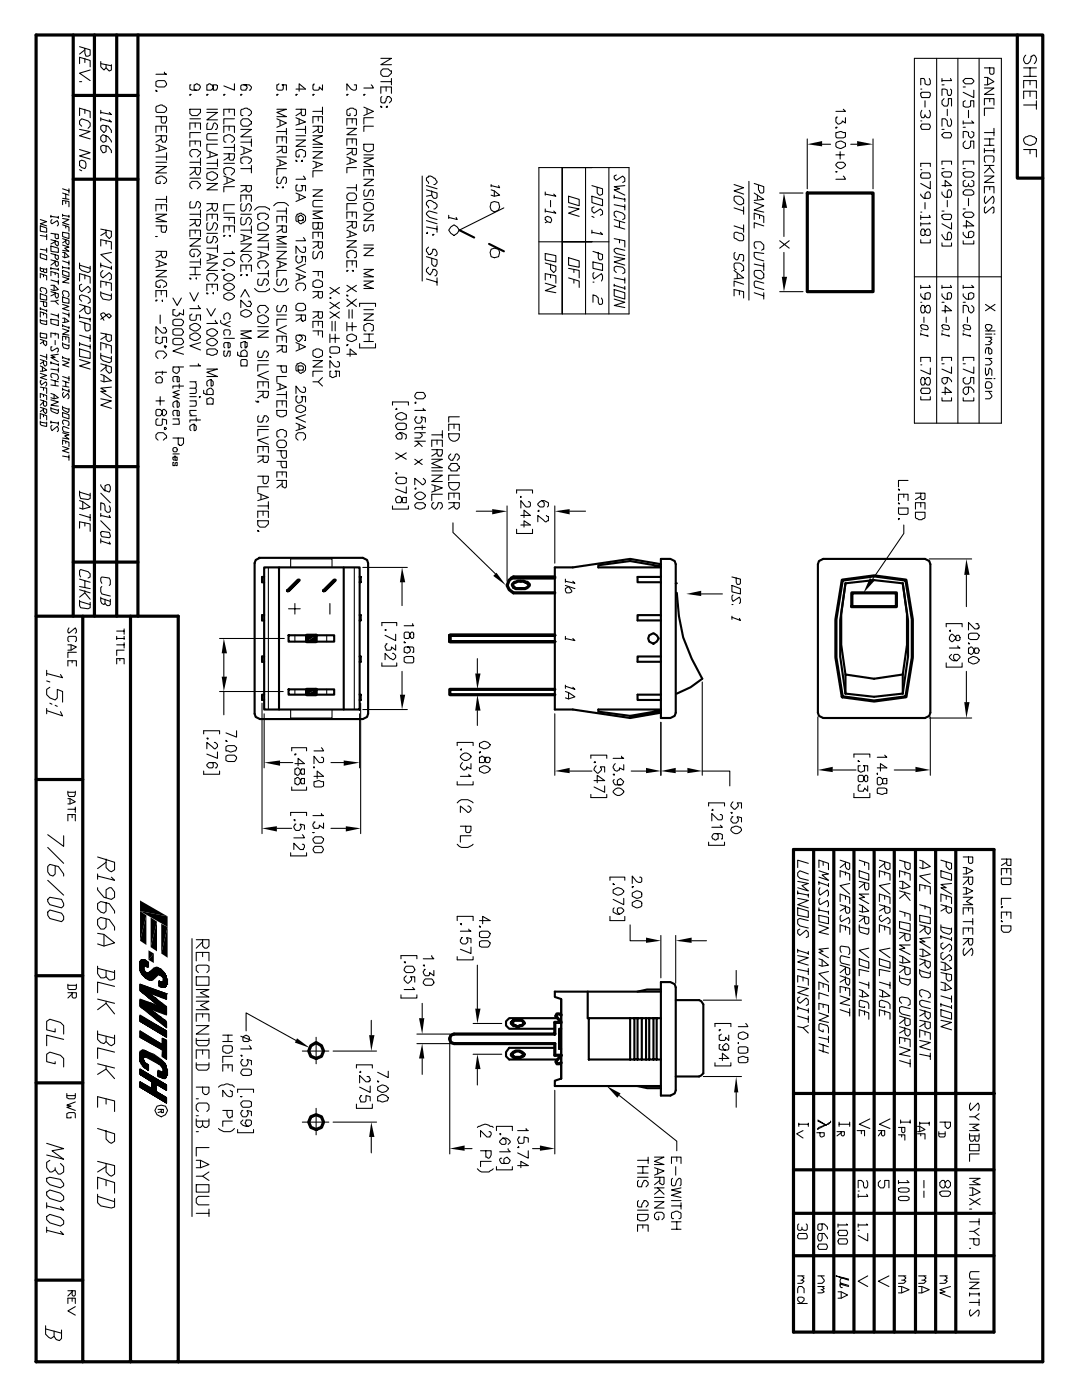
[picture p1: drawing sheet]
<svg xmlns="http://www.w3.org/2000/svg" width="216mm" height="279mm" viewBox="0 0 216 279" stroke-linecap="round" stroke-linejoin="round" font-family="sans-serif">
<g fill="none" stroke="#000" stroke-width=".42">
<path d="M91.7 45.9l2.9 1.5M97.6 48.7l2.9 1.5M51.7 111.3h20.7l.8 .5 .3 .6v30l-.3 .7-.8 .4h-20.5l-.9-.4-.2-.7v-30l.2-.6 .9-.5M52.7 113.2h19.1v28.4h-19.1zM52.7 115.1h-.4v1.1h.4M55.7 113.2v28.4M68.6 113.2v28.4M71.8 115.1h.2v1.1h-.2M131.9 112.6l-6.2-1.1-11.4 1.7h-3.6v28.4h3.6l11.4 1.7 6.2-1.1M131.9 113l-6.2-1-6.3 .8v.4h12.5M131.9 111.5h1.9l.8 .5 .2 .6v29.6l-.2 .7-.8 .4h-1.9zM131.9 115.1h-4.7v1.1h4.7"/>
<path d="M134.8 116.4h.2M135 118.3a31.2 31.2 0 0 0 5.1 17.2l-2.3 1.7-2.8 1.2M163.4 112l.9-.5h20.3l.8 .5 .2 .6v29.6l-.2 .7-.8 .4h-20.3l-.9-.4-.2-.7v-29.6zM168.7 116.4l-1.1 7.4v7.2l1.1 7.4M168.7 116.4l-.8 6.1v6.2l.8 5.9M168.7 116.4l5.7-.6 5.7 .6M180.1 116.4l1.1 7.4v7.2l-1.1 7.4M180.1 116.4l.9 6.1v6.2l-.9 5.9M52.7 138.6h-.4v1.1h.4M52.7 122.8h-.4v1h.4M52.7 131h-.4v1.1h.4M57.6 126.8h9.1v1.3h-9.1z"/>
<path d="M57.6 137.6h9.1v1h-9.1zM71.8 122.8h.2v1h-.2M71.8 131h.2v1.1h-.2M71.8 138.6h.2v1.1h-.2M129.5 126.8l.9-.4 .6 .4 .5 .6-.5 .7-.6 .4-.9-.4-.2-.7zM131.9 122.8h-4.7v1h4.7M131.9 131h-4.7v1.1h4.7M131.9 138.6h-4.7v1.1h4.7M168.7 138.4l5.7 .7 5.7-.7M180.1 134.6l-5.7 .9-5.7-.9v3.8M180.1 134.6v3.8M131.9 141.6h-12.5v.4l6.3 .9 6.2-1.1"/>
<path d="M112 199.4v15.9M117.3 197.9v5.3h14.6M131.9 196h1.9l.8 .4 .2 .7v20.5l-.2 .6-.8 .4h-1.9zM131.9 197.5h-2.8l-1.9 .4M131.9 197.9h-21.2v1.1l1.3 .4v15.9M134.8 199.6h4.7l.4 .2 .4 .6v13.8l-.8 .6h-4.7M110.7 209.1h-9.1l-.6 .9v.8l.6 .6h9.5M111.1 203.2h-9.5l-.6 .6v.9l.6 .6h9.1M112 215.3l-1.3 .4v1h21.2M112 205.3h-.4v4h.4M117.5 203.2v8.2h14.4M125.7 203.2v8.2"/>
<path d="M126.6 203.2v8.2M127.2 216.7l1.9 .5h2.8M127.2 203.2v8.2M128.1 203.2v8.2M128.9 203.2v8.2M129.5 203.2v8.2M130.4 203.2v8.2M131 203.2v8.2"/>
</g>
<g fill="none" stroke="#000" stroke-width=".21">
<path d="M15.9 9.3l2.1 .6v1.1l-.4 .2h-.5l-.2-.6v-.9M15.9 12.7v-1.3l2.1 .7v1.2M15.9 16.3h.4M16.9 11.6v.9M16.9 9.9l-1 .9M18 14l-2.1 .6 2.1 1.5M20.1 12.3v1l.6 .7 .5-.5v-.6M20.1 12.7l2.1 .4M22.2 12.9v1.1l-.4 .2-.6-.7M31.1 16.3l.4-.2h1.3l.4 .8-.4 .5h-1.3l-.4-.3zM31.1 18l.2 .2h-.2zM32.8 14.4v.2l.4 .2h-2.1"/>
<path d="M37.9 18.8h.2l-.2 .3zM38.1 16.9h-.2v.9l.4 .2h1.3l.4-.6-.2-.5-.4-.2-.7 .2v.9l.5 .2M41.3 16.9l.4-.2 .6 .2 .2 .5v.6h.7l.2-.4v-.5l-.2-.2h-.7v.7l-.4 .4h-.8zM41.3 18.8h.2l-.2 .3zM44.7 18.8h.2l-.2 .3zM46.8 16.7v1.3l-2.1-.9M48 18.8h.3l-.3 .3zM48.7 16.9h.4l.2 .5-.2 .6h-.8l-.3-.2v-.7l.3-.2h1.4l.5 .5-.2 .6h-.3M55.2 18.8h.3l-.3 .3zM55.7 16.7l-.5 .2v.9l.3 .2h.8l.2-.2v-.9h-.2h.8v1.1M59.1 17.8h1.9l-1.3-1.1v1.5M59.1 18.8h.2l-.2 .3z"/>
<path d="M62.4 18.8h.3l-.3 .3zM62.7 16.7v.2h-.3v.9l.3 .2h.8l.2-.2v-.4l.6 .6v-1.1M69.2 18.8h.2l-.2 .3zM70.7 16.9h.4v.9l-.2 .2h-.4l-.4-.2-.9-1.1v1.3M72.6 18.8h.2l-.2 .3zM74.1 16.9l.4 .7h-1.9M76 11.6h2.1l-2.1 1.3h2.1M76 18.6v-1.2h2.1v1.2M76 16.3h2.1M76.2 19.3l-.2 .2v.8l.2 .2h.6l.5-1.2h.4l.4 .4v.4l-.4 .4M76.4 13.8h1.1l.4 .4h.2v.4l-.6 .6h-1.1l-.4-.4v-.6zM77 17.4v.8"/>
<path d="M78.1 15.7v1.2M182.5 11.6h17.3v72.9h-17.3zM183.7 18.6l.2-.2h1.5l.2 .2v.5l-.2 .4h-1.5l-.2-.4zM183.7 17.8h.2M185.4 15.7l.2 .4v.6l-.2 .2h-.4l-.4-.2v-.6l-.2-.4h-.7v1.2M186.9 11.6v72.9M188 15.7v.6M188 16.9h.4M188.4 19.7l-.4 .4v.6l.4 .5h.6l.2-.5v-1h.7v1.5M189.7 15.7l.2 .4h-1.9M189.7 17.8l.2 .2v.6l-.2 .5h-.5l-.2-.5v-.6l-.4-.2h-.6v1.3M191.1 11.6v72.9"/>
<path d="M192.2 16.1l.4-.4h1.3l.4 .4v.2l-.4 .4h-1.3l-.4-.4zM192.2 17.4h.4M194.3 18v1.5l-2.1-1.1M195.4 11.6v72.9M196.4 13.5h1.9v1.1l-.2 .2h-.4l-.2-.2v-1.1M196.4 15.5h.7l1.2 .8-1.2 .6h-.7M196.4 17.6h1.9l-1.9 1.2h1.9M197.1 15.5v1.4M197.5 19.7v.6M204.3 17.6v-1.5h2.5v1.5M204.3 19.7v-1.5h2.5v1.5M204.3 13.5h2.5"/>
<path d="M204.3 15.2h2.5M204.7 11a1.03 1.03 0 0 0 0 1.7 1.15 1.15 0 0 0 1-1.5l.5-.2a.93 .93 0 0 1 .6 .8 .93 .93 0 0 1-.4 .9M205.5 13.5v1.7M205.5 16.1v.8M205.5 18.2v1.1M12.5 37.7l1.3 .4M12.5 38.5l1.3 .4M12.5 39.6l1.3 .2M13.1 38.7v.9M13.8 37.7v.8M15.9 23.1v-1.5l2.1 .6v1.3M15.9 25.8l2.1 .4-2.1 .9 2.1 .6"/>
<path d="M15.9 29.8l2.1 .7-2.1 .6 2.1 .7M15.9 32.2l.4-.2 .6 .2 .2 .4v.6l-.2 .5-.6-.3-.4-.4zM15.9 33.9l.4 .2M16.3 25.2l-.4-.4v-.7l.4-.4 1.3 .4 .4 .5v.6l-.4 .4M16.9 21.8v.8M20.1 22.4l2.1 .5-.4-.5M20.1 23.7l2.1 .6-.4-.4M20.1 22v.6M20.1 23.5v.6M21.2 25.2v.8l-.5 .5-.6-.7v-.6l.4-.2 1.1 .2 .6 .8v.5M21.2 27.1v1.1l-.7 .2-.4-.5v-.6l.4-.4 1.1 .4 .6 .9v.2M21.2 29.2v1.1l-.7 .2-.4-.7v-.6l.4-.2 1.1 .2 .6 .9v.4"/>
<path d="M31.1 21.4l.9-.4h.4l.8 .6v.4l-.4 .4h-1.5l-.2-.2zM31.1 23.3h2.1v.8l-.2 .5h-.6l-.2-.3v-1M31.1 26.5v-1.3h2.1v1.3M31.1 27.1h2.1v.8l-.2 .5h-.6l-.2-.5v-.8M31.1 28.8l2.1 .8-2.1 .7M31.1 33.2h2.1l-2.1 1.3h2.1M31.1 39.8h2.1M31.1 31.3h2.1M31.1 32.4h2.1M31.7 29.2v.9M32 36.2v.4h-.7l-.2-.2v-.8l.9-.5h.4l.4 .2 .4 .5v.4l-.4 .4h-.2M32.2 25.2v.8"/>
<path d="M32.2 27.7l-1.1 .7M33.2 30.5v1.5M33.2 39.2v1.2M37.9 21.8h2.1v.6l-.6 .7h-1.1l-.4-.5zM37.9 25.8v-1.2h2.1v1.2M37.9 29.2v-1h2.1v1M37.9 33.4h2.1v.9l-.4 .6-.4-.2-.3-.4v-.9M37.9 23.7h2.1M37.9 32.4h2.1M37.9 35.6h2.1M38.3 31.3l-.4-.4v-.6l.4-.5h1.1l.4 .5h.2v.4l-.6 .6M38.3 37.7l-.4-.4v-.7l.4-.4h1.1l.6 .6v.2l-.6 .7"/>
<path d="M38.9 24.6v.8M38.9 28.2v.6M38.9 34.1l-1 .8M40 26.5h-2.1v1M40 31.5v1.5M41.3 22.4h2.1l-2.1 1.5h2.1M41.3 30.1l2.1 .8-2.1 .6M41.3 36.6h2.1l-2.1 1.3h2.1M41.3 33.7h2.1M41.3 32.6h2.1M41.3 21.8h2.1M41.5 24.6l-.2 .2v1h.8l.7-1.2h.2l.4 .4v.4l-.2 .4h-.2"/>
<path d="M41.5 34.5l1-.2 .9 .6v.4l-.9 .7-1-.2-.2-.2v-.9zM41.9 30.3v1M43.4 26.7h-1.9l-.2 .2v.8l.2 .2h1.9M43.4 28.8h-2.1v1M43.4 31.8v1.4M44.7 23.1v-1.3h2.1v1.3M44.7 26.5v-1.3h2.1v1.3M44.7 30.7h2.1v.8l-.2 .5h-.7l-.2-.2v-1.1M44.7 35.1l2.1 .9-2.1 .8M44.7 29.4h2.1M44.7 32.6h2.1M45.1 28.4l-.4-.2v-.9l.8-.4h.4l.5 .2 .4 .4v.4l-.4 .5h-.3"/>
<path d="M45.1 34.9l-.4-.4v-.8l.4-.3h1l.7 .5v.4l-.7 .6M45.3 35.6v.8M45.7 21.8v.6M45.7 25.2v.8M45.7 31.3l-1 .7M46.8 23.7h-2.1v1.1M46.8 37.3h-2.1v1M46.8 28.8v1.5M48 25.8h2.2l-2.2 1.5h2.2M48 29.2l2.2 .9-2.2 .8M48 37h2.2v.9l-.5 .4-.6-.2v-1.1M48 28.4h2.2"/>
<path d="M48 33.7h2.2M48.5 23.1l-.5-.2v-.9l.9-.4h.4l.4 .2 .5 .4v.4l-.5 .5h-.2M48.5 23.7h1l.7 .6v.5h-.2l-.5 .4h-1l-.5-.4v-.7zM48.5 32.6l-.5-.2v-.9l.5-.2h1l.7 .5v.4l-.5 .4h-.2M48.7 29.6v.9M49.1 37.7l-1.1 .6M49.1 38.9v.9M50.2 27.7v1.5M50.2 33v1.5M55.2 21.8h1.9l-1.9 .6 1.9 .9h-1.9M55.2 23.7l1.9 .9-1.9 .8M55.2 28.6v-1.3h1.9v1.3"/>
<path d="M55.2 29.2h1.9v1.3h-.6l-.2-.2v-1.1M55.2 31.8l1.9 .8-1.9 .6M55.2 37.3l.3 .2h-.3zM55.2 26.2h1.9M55.2 31.3h1.9M55.5 35.3l-.3 .3v.8l.3 .2h.4l.2-.2 .4-1.1h.4l.2 .3v.8l-.2 .2M55.9 24.1v.9M55.9 32v1M56.3 27.3v.9M56.3 29.8l-1.1 .7M56.5 37.3v.2h-.2zM57.1 33.7h-1.9v1.2"/>
<path d="M57.1 25.6v1.3M59.1 21.8h1.9v1.1l-.3 .2h-.4l-.2-.2v-1.1M59.1 23.5l1.9 .8-1.9 .7M59.1 27.9h1.9l-1.9 1.3h1.9M59.1 32l.2 .2h-.2zM59.1 38.5l1.9 .9-1.9 .8M59.1 25.8h1.9M59.1 27.1h1.9M59.3 36.8v.2h-.2v.9l.2 .2h.8l.2-.2v-.9h-.2h.9v1.1M59.7 30.9v.4h-.4l-.2-.2v-.8l.6-.5h.6l.7 .5v.8l-.5 .2M59.7 23.7v1.1M59.7 38.9v.9"/>
<path d="M60.1 22.4l-1 .7M60.3 32v.2h-.2zM60.5 35.1l.5 .7h-1.9M61 25.2v1.5M62.4 24.6v-1.3h1.9v1.3M62.4 25.2h1.9v1l-.2 .3h-.4l-.2-.3v-1M62.4 27.1h1.9l-1.9 .8 1.9 .9h-1.9M62.4 30.3h1.9l-1.9 1.2h1.9M62.4 32.2l1.9 .6-1.9 .9M62.4 37.9h1.9l-1.9 1.3h1.9M62.4 22.2h1.9M62.4 29.4h1.9"/>
<path d="M63.1 32.4v1M63.5 23.3v.8M63.5 25.8l-1.1 .7M64.3 34.1h-1.9v1.2M64.3 21.4v1.5M69.2 25v-1.3h1.9v1.3M69.2 25.6h1.9l-1.9 1.3h1.9M69.2 29v-1.3h1.9v1.3M69.2 29.6h1.9v1.1l-.2 .2h-.4l-.2-.2v-1.1M69.2 31.3l1.9 .9-1.9 .6M69.2 37.5h1.9M69.6 38.5h1.1l.4 .4v.7l-.4 .4h-1.1l-.4-.4v-.7z"/>
<path d="M69.8 22.6v.5h-.4l-.2-.2v-.9l.2-.2 .4-.2h.7l.4 .2 .2 .2v.9l-.4 .2M69.8 31.5v1.1M70.3 23.7v.9M70.3 27.7v.9M70.3 30.3l-1.1 .6M71.1 33.4h-1.9v1.1M71.1 36.8v1.3M72.6 21.4l1.9 .8-1.9 .9M72.6 28.8h1.9v1l-.6 .5h-.7l-.4-.2-.2-.3zM72.6 31.5h1.9l-1.9 .9 1.9 .8h-1.9M72.6 35.1v-1.2h1.9v1.2M72.6 35.8h1.9l-1.9 1.2h1.9"/>
<path d="M72.6 30.9h1.9M72.6 39.8h1.9M72.8 37.9l-.2 .2v.8l.2 .3h.4l.2-.3 .3-.8h.2v-.2h.4l.2 .2v.8l-.2 .3M73.2 21.8v.8M73.7 33.9v.8M74.5 23.5h-1.9v1.3M74.5 25.2h-1.9v1M76 21.2l.2 .2h-.2zM77 21.4l.3-.2v.2zM84.2 35.1v21M85.1 37.9l2.1 .6v.9l-.2 .2h-.4l-.2-.2-.3-.5v-.8M85.1 37l2.1 .7"/>
<path d="M85.5 36.6v-.2l-.4-.4v-.4l.4-.3v-.2h.4l.9 .5 .4 .6v.2l-.4 .4h-.2M86.1 38.9l-1 .3M98 37l1.7 .5-.2-.5M98 37.9l.6 .2 1.1 .8-1.1 .3-.6-.3M98 36.8v.5M98.6 38.1v1.1M107.5 33.4h18v29.3h-18zM108.8 38.7l2.1 .5-.4-.5M108.8 38.3v.6M112.2 33.4v29.3v-29.3M113.5 39.2l2.1 .6v1.3l-2.1-.7zM116.8 33.4v29.3"/>
<path d="M118.1 37l2.1 .7v1l-.6 .2-.4-.4v-1M118.1 39.2l2.1 .6v1.3l-2.1-.7zM121.5 33.4v29.3M122.6 39.4l2.1 .4M122.6 38.9v.7M123 34.9l-.4 .2v.5l.4 .4 1.2-.9 .5 .5v.6l-.5 .2M124.7 37l-2.1 .3 1 .4-1 .2 2.1 1M124.7 39.6v.6M146.5 36.8l1.9 .7-1.9 .6 1.9 .6M146.5 39.4l.2-.2h.8l.5 .2 .4 .4v.8l-.4 .3h-.5l-.4-.3-.6-.6zM149.4 36.2v23.7M150.5 36.6l1.9 .7v1l-.2 .2h-.4l-.2-.2-.3-.4v-.9"/>
<path d="M150.5 38.5l1.9 1.3-1.9 .2M151.1 38.9v.9M155.6 38.5h4.6M161.1 27.7v10M164 28.8h1.7M166.8 25.4h.2l-.2 .2zM166.8 26.5l.8-.3 1.1 .3v.8l-.4 .2h-1.3l-.2-.2zM166.8 28.6l.2-.2 .9-.2 .8 .4v.6l-.8 .4-.9-.2-.2-.2zM166.8 30.9h1.7M167 23.3v.2h-.2v.8l.4 .5 .7-.2 .2-.5 .6 .5v-1.1M167 34.3h-.2h.2M167.2 32.4h1.1l.4 .4a1.1 1.1 0 0 1-1.1 .9l-.8-.7v-.2z"/>
<path d="M167.6 30.3v1.5M168.3 21.8l.4 .4h-1.9M168.3 35.1l.4 .7h-1.9M169.8 28.8h1.2M174.2 27.7v10M183.7 33.2v-.6h1.9v.6M183.7 38.7v.2l.7 .7h1l.2-.2v-.7l-.2-.4h-.4l-.4 .4v.9M183.7 24.1h.2M183.7 33.9h.2M183.9 22l-.2 .4v.7l.2 .4h.5l.2-.4M183.9 24.8h1.5l.2 .4-.2 .6h-1.5l-.2-.4zM183.9 34.5h1.5l.2 .4v.4l-.2 .3h-1.5l-.2-.3v-.4z"/>
<path d="M184.6 20.1v1.3M185.4 22l.2 .4v.7l-.2 .4h-.4l-.4-.4v-.2M185.6 36.2v1.5l-1.9-1.1M188 26.9l.4-.4h1.3l.2 .6-.2 .4h-1.3l-.4-.4zM188 32.8v-.6h1.9v.6M188 34.5l.4-.2h1.3l.2 .2v.4l-.2 .4h-1.3l-.4-.4zM188 37h1.9l-1.3-1v1.3M188 38.3v.4l.6 .7h1.1l.2-.5v-.6l-.2-.4h-.5l-.2 .4v1.1M188 25.8h.4M188 33.7h.4M189 21.8v1.3M189.7 23.7l.2 .4v.7l-.2 .4h-.5l-.2-.4v-.7l-.4-.4h-.6v1.5"/>
<path d="M192.2 32.8v-.6h2.1v.6M192.2 34.5l.4-.2h1.3l.4 .2v.4l-.4 .4h-1.3l-.4-.4zM192.2 38.3l.4-.4h1.3l.4 .4v.4l-.4 .2h-1.3l-.4-.2zM192.2 33.7h.4M192.2 24.1v.7M192.2 25.4h.4M192.6 20.1l-.4 .2v.9l.4 .2h.7l.4-.2v-1.1h.6v1.3M192.6 28.2l-.4 .4v.6l.4 .4h.7l.4-.4v-1h.6v1.4M192.6 36l-.4 .2v.8l.4 .3 .7-.3M193.3 22v1.5M193.3 39.6v1.5M193.9 24.1l.4 .5h-2.1"/>
<path d="M193.9 26.2l.4 .3v.6l-.4 .4h-.2l-.4-.4v-.6l-.5-.3h-.6v1.3M193.9 36l.4 .2v.8l-.6 .3-.4-.3v-.4M196.4 21v-1.3h1.9v1.3M196.4 35.1h1.9l-1.9 1.3h1.9M196.4 38.5v-1.2h1.9v1.2M196.4 29.6v.9M196.4 26.5h1.9M196.4 27.7h1.9M196.4 29h1.9M196.4 30.1h1.9M196.4 33h1.9M196.6 32.4l-.2-.2v-.9l.2-.2h1.5l.2 .2v.9l-.2 .2"/>
<path d="M196.6 39.2l-.2 .4v.6l.2 .4 1.5-1.4 .2 .4v.6l-.2 .4M197.5 33v.4l.8 1.1M197.5 27.7v1.3M197.5 37.3v.6M197.5 33.4l-1.1 1.1M198.3 21.6h-1.9v1.5M198.3 25.6v1.5M198.3 29.6v.9M204.3 27.7l.4-.4 .6-.2 1.1 .2 .4 .4a.81 .81 0 0 1-.6 1.1l-.5 .2h-.4l-.4-.2a.81 .81 0 0 1-.6-1.1zM204.3 29.8h2.5v1.5M204.3 21h2.5M205.5 29.8v.9"/>
<path d="M206.8 20.1v1.7M8 43.8l1.3 .4-1.3 .5 1.3 .4M8 45.1l1.3 .4v.9l-1.3-.3zM8 50.6l1.3 .4v.9l-1.3-.5zM8 53.3v.7l.3 .2h.4v-.4M8 55.5v-.9l1.3 .4v.9M8 58.6l1.3 .5v.8l-1.3-.2zM8 47l1.3 .2M8 49.7l1.3 .3M8 53.6l1.3 .2M8.3 58.2l-.3-.2v-.4l.3-.2 .8 .2 .2 .4v.4l-.2 .2M8.7 54.8v.4"/>
<path d="M9.3 53.6v.8h-.4l-.2-.2M9.3 46.8v1M9.3 49.5v.9M10.2 46.6l1.4 .2v.8h-.4l-.2-.2v-.6M10.2 47.8l1.4 .5v.6l-.2 .2-.4-.4v-.7M10.2 49.1l1.4 .4v.9l-1.4-.2zM10.2 50.6l1.4 .4v.6l-.2 .3-.4-.5v-.6M10.2 51.9l1.4 .4v.6l-.2 .2h-.2l-.2-.4v-.6M10.2 55v-.8l1.4 .4v.9M10.2 56.9h.6l.8 .9-.8 .2-.6-.2M10.2 58.2l1.4 .4v.7l-.2 .2h-.2l-.2-.4v-.7M10.2 43.2l1.4 .2"/>
<path d="M10.2 43v.4M10.2 53.3v.5M10.2 53.6l1.4 .2M10.2 55.9l1.4 .4M10.4 43.8l-.2 .2v.4l.2 .3 1-.7 .2 .4v.5l-.2 .2M10.8 56.9v1.1M11 48.3l-.8 .4M11 52.3l-.8 .6M11 54.4v.4M11 58.6l-.8 .5M11.6 59.9l-.6 .2h-.8M11.6 43.2v.4"/>
<path d="M11.6 53.6v.4M11.6 55.9v.8M12.5 40.9v-.9l1.3 .2v1.1M12.5 43.6l1.3 .2-1.3 .6 1.3 .5M12.5 44.9l1.3 .4v.8M12.5 46.4l1.3 .2v1l-1.3-.4zM12.5 47.6l1.3 .4v.7l-.3 .2-.4-.4v-.7M12.5 48.9l1.3 .4-.9 .2 .9 .7-1.3-.2M12.5 50.4h.4l.9 .8-.9 .2-.4-.2M12.5 54l1.3 .4v.8l-1.3-.4zM12.5 55.2l1.3 .5-1.3 .6 1.3 .2M12.5 59.3l1.3 .4v.8l-1.3-.2z"/>
<path d="M12.5 42.8v.4M12.5 53.1v.5M12.5 43l1.3 .2M12.5 52.1l1.3 .4M12.5 53.3l1.3 .3M12.7 59.1l-.2-.5v-.4l.2-.2 .8 .2 .3 .4v.5l-.3 .2M12.9 50.4v1M13.1 40.2v.4M13.1 45.1v.4M13.1 48l-.6 .5M13.8 43v.4M13.8 52.1v.8"/>
<path d="M13.8 53.3v.5M15.9 52.5v1.1l.4 .4 1.3 .4 .4-.2v-1.1M15.9 56.1v-1.5l2.1 .6v1.3M15.9 52.9l2.1 .7M16.3 56.7l-.4 .2v.9l.4 .4 1.3-1 .4 .4v.6l-.4 .2M16.9 54.8v.9M20.1 45.7l2.1 .4v1.1l-.4 .4-.6-.6v-1.1M20.1 49.1v-1.3l2.1 .5v1.4M20.1 57.4v-1.3l2.1 .4v1.5M20.1 58.2v.9l.4 .6 1.3 .2 .4-.2v-1.1M20.1 52.5v.8M20.1 52.9l2.1 .7"/>
<path d="M20.1 58.4l2.1 .7M20.5 54l-.4 .4v.6l.4 .5 1.3-1.1 .4 .4v.9l-.4 .2M21.2 46.4l-1.1 .6M21.2 48v.7M21.2 56.3v.6M22.2 50.4l-2.1 .4 2.1 1.7M22.2 53.1v.7M31.1 42.1v-1.2h2.1v1.2M31.1 42.8h2.1l-2.1 .8 2.1 .6h-2.1M31.1 45.1h2.1v.8l-.2 .5h-.6l-.2-.3v-1M31.1 50.2h2.1v.8l-.2 .4h-.6l-.2-.4v-.8M31.1 51.9l2.1 .8-2.1 .6"/>
<path d="M31.1 54h2.1l-2.1 1.2h2.1M31.1 59.3v-1.3h2.1v1.3M31.1 59.9h.2l-.2 .2zM31.3 47.2h-.2h.2M31.7 52.1v1M32 56.9v.5h-.5l-.4-.2v-.9l.9-.4h.4l.4 .2 .4 .4v.4l-.6 .5M32.2 40.9v.8M32.2 58v.8M32.2 50.8l-1.1 .6M32.4 59.9v.2v-.2M34.5 59.5l.8 1.5 .9-1.5M37.9 43.8h2.1v.9l-.2 .4h-.6l-.3-.4v-.9"/>
<path d="M37.9 47.2v-1.3h2.1v1.3M37.9 47.6h2.1l-2.1 1.5h2.1M37.9 55.5l.2 .2h-.2zM37.9 58.4l.8 1.7 .9-1.7M37.9 42.8h2.1M37.9 52.3h2.1M37.9 53.3h2.1M37.9 54.8h2.1M38.1 40.2l-.2 .2v1.1h.8l.7-1.3h.2l.4 .4v.5l-.2 .4h-.2M38.7 50.6v.6h-.4l-.4-.4v-.6l.4-.5h1.1l.6 .7v.2l-.6 .6M38.9 45.9v.7M38.9 53.3v1.5"/>
<path d="M38.9 44.4l-1 .7M39.2 55.7v-.2v.2M40 41.9v1.5M40 51.6v1.3M41.3 40.6h2.1v.9l-.4 .6h-.2l-.5-.6v-.9M41.3 44v-1.2h2.1v1.2M41.3 50.6l2.1 .6-2.1 .9M41.3 52.5h2.1l-2.1 1.5h2.1M41.3 58v-1.3h2.1v1.3M41.3 58.4l.2 .2h-.2zM41.3 46.6h2.1M41.3 49.5h2.1"/>
<path d="M41.5 44.4l-.2 .3v1l.2 .2h.4l.4-.4 .2-.8 .3-.3h.2l.4 .5v.4l-.4 .6M41.5 47.2l-.2 .2v.9l.2 .2h.6v-.2h.2l.2-1.1h.5l.4 .4v.4l-.4 .5M41.7 56.1l-.4-.4v-.7l.4-.4h1.1l.4 .4h.2v.5l-.6 .6M41.9 50.8v.8M42.3 41.5l-1 .6M42.3 42.8v.8M42.3 56.7v.7M42.5 58.6v-.2v.2M43.4 48.9v1.5M44.2 53.8l.2 .2h.5l-.2-.2v.2M44.7 43.4h2.1v1.3M44.7 46.4v-1.3h2.1v1.3"/>
<path d="M44.7 47h.2l-.2 .2zM44.7 52.1l1-.5 .7 .3 .4 .4v.2l-.4 .4-.9 .2-.8-.4zM44.7 55l1-.4 .7 .2 .4 .4v.3l-.4 .4-.9 .2-.8-.4zM44.7 56.9l1-.4 .7 .2 .4 .5v.2l-.4 .4-.9 .2-.8-.4zM44.7 58.8l1-.4 .7 .2 .4 .5v.2l-.4 .4-.9 .2-.8-.4zM44.7 42.5h2.1M45.7 47h.2v.2zM45.7 43.4v.6M45.7 45.1v.8M46.4 50.2v.2l.4 .2h-2.1M46.8 40.9h-2.1v1.2M48 40.2v-1.3h2.2v1.3"/>
<path d="M48 46.8l2.2 .6-2.2 .9M48 48.7h2.2l-2.2 1.5h2.2M48 54.2v-1.3h2.2v1.3M48 54.8h.3l-.3 .2zM48 59.3l.9-1.5 .8 1.5M48 42.8h2.2M48 45.9h2.2M48.3 40.6l-.3 .3v1l.3 .2h.4l.4-.4v-.6l.4-.5h.2a.85 .85 0 0 1 0 1.5M48.3 43.4l-.3 .2v1.1l.3 .2h.4l.4-.5v-.6l.4-.4h.2l.5 .4v.4l-.5 .7M48.5 52.3l-.5-.4v-.7l.5-.4h1l.7 .6v.2l-.7 .7M48.7 47v1M49.1 54.8h.2v.2z"/>
<path d="M49.1 52.9v.9M50.2 45.1v1.5M50.8 41.9l.8-.6h1.3l.9 .4v.2M50.8 57.6l.8 .6h1.3l.9-.4v-.2M51.4 46.8h2.2l-2.2 1.2h2.2M51.4 50.2l2.2 .6-2.2 .8M51.4 49.3h2.2M51.4 54.6h2.2M51.6 44.7l1.1-.3 .9 .7v.4l-.5 .4h-1.5l-.2-.2v-.8zM51.6 55.7l-.2 .2v.8l.2 .2h.7l.4-1.2h.4l.5 .4v.4l-.5 .4M51.9 43.8l-.5-.2v-.8l.5-.3h1l.7 .5v.4l-.5 .4h-.2M51.9 53.6l-.5-.5v-.6l.5-.4h1l.7 .6v.2l-.7 .7"/>
<path d="M52.1 50.4v1M53.6 48.5v1.5M53.6 54v1.2M54.6 41.1l.9-.7h1.2l.9 .7M54.6 57.6l.9 .6h1.2l.9-.6M55.2 44.4v-1.2h1.9v1.2M55.2 45.1h1.9v1.3h-.6l-.2-.3v-1M55.2 47.2h1.9l-1.9 .6 1.9 .9h-1.9M55.2 50.2h1.9l-1.9 1.4h1.9M55.2 52.1l1.9 .6-1.9 .9M55.2 42.1h1.9M55.2 49.3h1.9"/>
<path d="M55.5 55.7l-.3 .2v.8l.3 .2h.4l.2-.2 .4-1h.4l.2 .2v.8l-.2 .2M55.9 52.3v1M56.3 43.2v.8M56.3 45.7l-1.1 .7M57.1 54h-1.9v1.2M57.1 41.5v1.3M59.1 54.6l1.9 .6-1.9 .9M59.3 51v.2h-.2v.9l.4 .4 .8-.4v-.9h-.2h.9v1.1M59.5 58l-.4-.4v-.7l.4-.4h1l.5 .4v.7l-.5 .4M59.7 44l-.2-.2v-.6l.4-.2h.2l.4 .4v.4h-.2v.2M59.7 54.8v1.1M60.5 44h-1v.2l.4 .5h.2l.9-.7v-.8l-.5-.4-.6-.3-.6 .3-.2 .4v.8l.2 .2"/>
<path d="M60.5 47.4l.5 .6h-1.9M60.5 49.3h.5v.9l-.3 .2h-.4l-.4-.2-.8-1.1v1.5M61 52.7l-1.9 .9 1.9 .8M62.4 42.1h1.9l-1.9 .7 1.9 .8h-1.9M62.4 47.6v-1.2h1.9v1.2M62.4 48.3h1.9v1l-.2 .2h-.4l-.2-.2v-1M62.4 54.2h1.9v1.3M62.4 56.3l.7-.4h.6l.6 .4v.9l-.4 .2h-1l-.5-.2zM62.4 58.2h1.9v1.1l-.2 .2h-.4l-.2-.2v-1.1M62.7 50.2l-.3 .2v1l.3 .2 .6-.2 .2-.8 .4-.4 .4 .2v1l-.2 .2M63.5 44.4v1.1l.2 .2h.4l.2-.2v-1.1h-1.9v1.1l.3 .2h.6l.2-.4M63.5 46.4v.8"/>
<path d="M63.5 54.2v.8M63.5 48.9l-1.1 .6M63.5 58.8l-1.1 .7M64.3 40h-1.6l-.3 .2v.9l.3 .2h1.6M65.8 57.4l1.9 1.2M66 59.5h-.2h.2M67.7 57.4l-1.9 1.2M69.2 43.6v-1.3h1.9v1.3M69.2 44.2h1.9v1.1l-.2 .2h-.4l-.2-.2v-1.1M69.2 45.9l1.9 .9-1.9 .6M69.2 48h1.9l-1.9 1.3h1.9M69.2 53.3v-1.2h1.9v1.2"/>
<path d="M69.2 54h.2l-.2 .2zM69.2 58.8l.2 .3h-.2zM69.2 56.9l1.9 1.3M69.2 59.7l1.9 1.5M69.6 51.4l-.4-.2v-.8l.6-.4h.7l.6 .4v.8l-.4 .2M69.8 46.1v1.1M70.3 54h.2v.2zM70.3 42.3v.9M70.3 52.1v.8M70.3 44.9l-1.1 .6M71.1 40.6h-1.9v1.3M71.1 56.9l-1.9 1.3"/>
<path d="M71.1 59.7l-1.9 1.5M72.6 40.9l.6-.5h.7l.6 .5v.8l-.6 .4h-.7l-.6-.4zM72.6 42.8h1.9l-1.9 1.2h1.9M72.6 49.5h1.9l-1.9 1.5h1.9M72.6 53.8h1.9l-1.9 .8 1.9 .6h-1.9M72.6 56.1h1.9l-1.9 .8 1.9 .7h-1.9M72.6 48.9h1.9M72.8 44.9h-.2v1l.2 .2 .6-.2 .3-.8 .2-.2h.6v1l-.2 .2M85.1 46.6l.2-.2v.2zM85.1 51.2l2.1 .7v.8l-.2 .4h-.4l-.5-.4v-1.1M85.1 44l2.1 .7M85.1 45.3l2.1 .4"/>
<path d="M85.1 55.7l2.1 .6M85.5 41.5v-.2l-.4-.4v-.5l.4-.4h.4l.9 .4 .4 .5v.4l-.4 .4h-.2M85.5 49.3l-.4 .4v.5l.4 .6h.4v-.2h.2l.3-.9h.4a.82 .82 0 0 1 .2 1.3h-.2M85.5 53.3l-.4 .5v.4l.6 .6h.2l.5-1h.4l.4 .4v.4l-.2 .4h-.2M86.4 46.8h.2l-.2 .2zM87.2 42.5l-1.5-.4h-.2l-.4 .4v.3l.6 .6 1.5 .4M87.2 45.1v1.3M87.2 55.5v1.4M89.5 43.4l1.7 .4-.2-.4M89.5 43v.6M90 45.3l.6-.4 .6 .4 .5 .6-.5 .7-.6 .4-.6-.4-.5-.7zM98 40.4l.6-.2 .9 .2 .2 .9-.2 .6-.9 .4-.6-.4-.2-.6z"/>
<path d="M98 49.7l.6-.2 .9 .2 .2 .7-.2 .8-.9 .2-.6-.2-.2-.8zM100.5 41.5l-8.8 4.4M107.5 48.3h14M108.8 50.6l2.1 .4v1.3l-2.1-.4zM108.8 52.5l2.1 .6v.9l-.4 .4-.6-.6v-1.1M108.8 55.9v-1.3l2.1 .4v1.5M108.8 56.5l2.1 .7-2.1 .8 2.1 .4M108.8 42.1l2.1 .4-.4-.4M108.8 43.4l.4-.2 .7 .2 .2 .4-.2 .6-.7-.2-.4-.4zM108.8 41.7v.6M109.2 44.2l-.4 .2M109.9 40v1.3"/>
<path d="M109.9 54.8v.7M113.5 51.4l2.1 .7v1.2l-2.1-.4zM113.5 53.6l2.1 .4v1.5M113.5 55.5l2.1 .6v1.3M113.5 41.3l2.1 .4-2.1 .8 2.1 .7M114.5 53.8v.6M114.5 55.9v.6M118.1 46.4l2.1 .4-.4-.4M118.1 43.2l.4 .2M118.1 45.9v.7M118.3 50.2l1.9 .6v.8l-.2 .3h-.4l-.2-.5v-1M118.3 52.3l1.9 .4v1.3l-1.9-.4z"/>
<path d="M118.3 56.3h.2M118.5 54.4l-.2 .2v.6l.2 .5 1.5-1.1 .2 .4v.7l-.2 .4M118.5 41.3l-.4 .2v.6l.4 .4 1.3-.8 .4 .4v.7l-.4 .2M120 59.5l.2 .4v.6l-.2 .2h-.4l-.2-.4v-.8l-.4-.4-.7-.3v1.5M122.6 47.6l2.1 .4v1.3M122.6 51.2l2.1 .4-2.1 .7 2.1 .6M122.6 57.8l2.1 .6v1.3l-2.1-.6zM122.6 59.7l2.1 .6-2.1 .7 2.1 .4M122.6 56.7v.5M122.6 40.9l2.1 .4M122.6 43.8l2.1 .6M122.6 45.1l2.1 .6"/>
<path d="M122.6 55.5l2.1 .4M122.6 56.9l2.1 .7M123 43.4l-.4-.4v-.7l.4-.2 1.2 .4 .5 .5v.6l-.5 .2M123 54.4l-.4-.4v-.7l.4-.2 1.2 .2 .5 .5v.6l-.5 .2M123.6 44.2v1.1M123.6 47.8v.7M124.7 50l-1.7-.5-.4 .2v.5l.4 .4 1.7 .4M124.7 40.9v1M124.7 55.5v1M124.7 57.2v.6M146.5 46.6l.2-.2 1.3 .2 .4 .4v.8l-.2 .2h-.7l-.8-.4-.2-.2zM146.5 54l1.9 1.5-1.9 .2"/>
<path d="M146.5 59.1v-1.3l1.9 .4v1.3M146.5 41.5l1.9 .6M146.5 45.1l1.9 .6M146.7 50.4l-.2 .2v.8l.4 .5 .4-.3 .2-.8h.7l.2 .2v1.1h-.2M146.9 53.8h-.2l-.2-.5v-.6l.2-.2h.8l.9 .6v.9l-.4 .2M147.1 54.6v.9M147.5 58v.8M148.4 56.7l-1.9-.6v1.1M148.4 41.3v1.5M148.4 44.9v1.5M150.5 40.4l1.9 .7-1.9 .8 1.9 .4M150.5 43.8v-1.3l1.9 .7v1.2"/>
<path d="M150.5 54.2l.2-.2h1.1l.6 .6v.9l-.6 .2-1.1-.5-.2-.4zM150.5 52.7l1.9 .4M150.5 58.4l1.9 .7M150.9 49.5h-.2l-.2-.4v-.6l.2-.2h1.1l.6 .6v.8l-.4 .3M151.6 43v.6M152.4 45.1l-1.9-.7v1.1M152.4 50.6l-1.9-.2v.8l.4 .4 1.5 .5M152.4 56.5l-1.5-.4-.4 .2v.6l.2 .5 1.7 .4M152.4 52.5v1.5M152.4 58.4v1.3M155.6 58.2h4.6M155.6 48l1.9 1.5"/>
<path d="M156.4 41.5v5.7M156.4 50.4v4.8M157.5 48l-1.9 1.5M182.5 55.2h17.3M183.7 47.8v.7h1.9v-.7M183.7 58.6v.5l.7 .6h1l.2-.4v-.7l-.2-.2h-.4l-.4 .2v1.1M183.7 43v.8M183.7 44.4v.7M183.7 56.9v.7M183.7 42.3h.2M184.6 46.1l.4-.4h.4l.2 .4v.7l-.2 .2h-.4l-.4-.2v-.7l-.2-.4h-.5l-.2 .4v.7l.2 .2h.5l.2-.2M184.6 40.4v1.3"/>
<path d="M185.4 43l.2 .4h-1.9M185.4 44.4l.2 .3h-1.9M185.4 56.9l.2 .5h-1.9M188 43l.4-.2h1.3l.2 .2v.4l-.2 .4h-1.3l-.4-.4zM188 46.8v.2l.6 .8h1.1l.2-.4v-.6l-.2-.4h-.5l-.2 .4v1M188 48.5v.6h1.9v-.6M188 58.6v.5l.6 .6h1.1l.2-.4v-.7l-.2-.2h-.5l-.2 .2v1.1M188 42.1h.4M188 56.9v.7M189 40v1.3M189.7 56.9l.2 .5h-1.9M189.9 44.4v1.3l-1.9-1"/>
<path d="M192.2 42.8l.4-.5h1.3l.4 .5v.2l-.4 .4h-1.3l-.4-.4zM192.2 45.1h2.1l-1.5-1.1v1.5M192.2 46.4v.4l.6 .6h1.1l.4-.4v-.6l-.4-.3-.6 .3v1M192.2 48v.7h2.1v-.7M192.2 58.6v.5l.6 .6h1.1l.4-.4v-.7l-.4-.2-.6 .2v1.1M192.2 56.9v.7M192.2 41.7h.4M193.9 56.9l.4 .5h-2.1M196.6 41.3l-.2 .2v.8l.2 .2 1.5-1.2 .2 .2v.8l-.2 .2M8 60.1l1.3 .2v.9h-.4l-.2-.2v-.9M8 63.3v-1.1l1.3 .5v.8M8 63.7v.6l.3 .3 .8 .2h.2v-.9"/>
<path d="M8 66.5l1.3 .2v.8l-1.3-.2zM8 67.7l1.3 .5v.6l-.2 .2-.4-.4v-.7M8 71.8l1.3 .4v.6l-.2 .2h-.2l-.2-.4v-.6M8 73l1.3 .9-1.3 .2M8 74.5l1.3 .4-1.3 .5 1.3 .4M8 77.3l1.3 .2v1M8 79.4v-.9l1.3 .5v.8M8 79.8l1.3 .4v.7l-.2 .2-.4-.2v-.9M8 61.4v.4M8 61.6l1.3 .4M8 63.9l1.3 .2M8 70.9l1.3 .4"/>
<path d="M8.3 76h-.3v.4l.3 .4 .8-.6 .2 .2v.4l-.2 .2M8.5 73.2v.9M8.7 62.4v.5M8.7 77.5v.4M8.7 78.7v.5M8.7 68.2l-.7 .4M8.7 72.2l-.7 .4M9.3 61.8v.4M9.3 70.7v1.1M10.2 63.7l1.4 .2v1.1l-1.4-.4zM10.2 67.3v-.8l1.4 .2v.8M10.2 78.5l.6 .2 .8 .7-.8 .2-.6-.2"/>
<path d="M10.2 79.8l1.4 .4-1.4 .7 1.4 .2M10.2 72.2v.4M10.2 62.7l1.4 .4M10.2 72.4l1.4 .4M10.2 73.7l1.4 .2M10.2 75.8l1.4 .4M10.2 76.8l1.4 .2M10.4 69.2h-.2v.6l.2 .3 1-.7 .2 .2v.5l-.2 .2M10.4 75.4l-.2-.3v-.4l.2-.2 1 .2 .2 .4v.5l-.2 .2M10.8 78.7v.9M11 66.5v.4M11 67.9v.9"/>
<path d="M11 76v.8M11 60.1l.6 .6M11.6 70.7l-1.4 .2 .8 .4h-.8l1.4 .9M11.6 62.7v.8M11.6 72.6v.4M11.6 73.4v.9M12.5 60.7l1.3 .5-1.3 .4 1.3 .4M12.5 63.5h.4l.9 .6-1.3 .2M12.5 65.6l1.3 .4-1.3 .7 1.3 .2M12.5 67.9v-.8l1.3 .2v1.1M12.5 68.4v.6l.2 .4 .8 .2 .3-.2v-.6M12.5 72l1.3 .4-1.3 .4 1.3 .4"/>
<path d="M12.5 64.8v.4M12.5 71.1v.4M12.5 77.5v.4M12.5 62.4l1.3 .5M12.5 65l1.3 .4M12.5 68.6l1.3 .4M12.5 71.3l1.3 .5M12.5 75.1l1.3 .5M12.5 76l1.3 .4M12.5 77l1.3 .3M12.5 77.7l1.3 .4M12.7 78.3l-.2 .2v.5l.2 .4 .8-.9 .3 .5v.4l-.3 .2"/>
<path d="M12.9 63.5v.8M13.1 67.3v.4M13.1 76.2v.8M13.8 62.4v.9M13.8 65.2v.4M13.8 71.5v.5M13.8 75.1v.9M13.8 77.7v.6M15.9 60.7l2.1 .7v1l-.4 .3-.5-.3-.2-.4v-.8M15.9 64.1l2.1 .7v1l-.4 .2h-.5l-.2-.4v-1M15.9 69.6l2.1 .7v1.2l-2.1-.4zM15.9 71.8l2.1 .6-2.1 .6 2.1 .7"/>
<path d="M15.9 62.9v.6M15.9 68.4v.6M15.9 63.3l2.1 .4M15.9 66.9l2.1 .6M15.9 68.6l2.1 .6M16.3 60.1l-.4-.4v-.6l.4-.3 1.3 .5 .4 .4v.6l-.4 .2M16.9 61.4l-1 .8M18 63.5v.6M18 66.9v1.3M18 68.8v.8M20.1 63.7l1.5-1h.2l.4 .4-.4 .4-1.1-1.1-.6 .3 .6 1.2M20.1 66.5l2.1 .4v1l-.6 .3-.4-.5v-1"/>
<path d="M20.1 69.8v-1.4l2.1 .6v1.5M20.1 70.5v1l.4 .5 1.3 .4 .4-.2v-1.1M20.1 72.6l2.1 .6v1.1l-.4 .2-.6-.6v-1.1M20.1 74.7l.6 .2 1.5 1.1-1.5 .2-.6-.2M20.1 79.6l2.1 .4-2.1 .9 2.1 .6M20.1 70.9l2.1 .6M20.7 74.9v1.3M21.2 68.8v.6M21.2 67.1l-1.1 .6M21.2 73.2l-1.1 .9M22.2 77.3l-2.1 .2 1.1 .6h-1.1l2.1 1.3M31.3 75.4l.7-.3 .4 .5v.6l-.2 .2h-.9l-.2-.2v-.6z"/>
<path d="M31.5 67.3h-.4v1.1l.6 .2 .7-.2v-1.1h.8v1.1M31.5 71.5l-.4-.4v-.6l.4-.4h1.1l.6 .6v.2l-.6 .6M32 62.9v1.7M32 79.2v1.7M32.4 74.1v.6M32.6 65.4h.4l.2 .4v.5h-.2v.2h-.6l-1.3-1.3v1.5M32.8 69l.4 .2h-.2v.2zM33.2 74.3h-2.1v.4M34.5 63.9l.4-.2h1.3l.4 .4v.2l-.4 .7h-1.3l-.4-.2zM34.5 65.8l.4-.2h1.3l.4 .7-.4 .6h-1.3l-.4-.2zM34.5 67.7l.4-.2h1.3l.4 .9-.4 .4h-1.3l-.4-.2zM34.5 73.2h2.1"/>
<path d="M34.7 73.2l-.2 .2v.7l.6 .4h.2l.5-.4v-.7l-.2-.2M34.9 61.8h-.4v1.1l.6 .2 .7-.2v-.5l.8 .5v-1.1M35.3 75.1v1.1h.5v-.8l-.2-.3h-.9l-.2 .3v.6l.2 .2M35.8 77.9l-1.3 .4 1.3 .4-1.3 .5 1.3 .4M35.8 76.6v.9M36.6 69.2l-2.1 .9 2.1 .6M36.6 77h-2.1v.5M37.9 65l.8-.4a1.13 1.13 0 0 1 1.3 .8l-.8 .6h-.5l-.8-.4zM37.9 66.9l.8-.4a1.13 1.13 0 0 1 1.3 .8l-.4 .4-.4 .2h-.5l-.8-.4zM37.9 76.2h1.3M37.9 79.2h1.3M38.3 62.7l-.4 .2v.8l.2 .2h.8l.3-.2v-.8h.8v1"/>
<path d="M38.9 76.2l.3 .4v.7l-.3 .2h-1M38.9 77.5l.3 .2v.6l-.3 .2h-1M39.6 61v.2l.4 .4h-2.1M39.6 72.6v.2l.4 .2h-2.1M39.8 79.2h.2l-.2 .2zM40 68.4l-2.1 .6 2.1 .8M40.6 77.9v.6l.5 .2h1.4M41.3 61.6l.8 1.5 .9-1.5M41.3 66l.8-.4a1.13 1.13 0 0 1 1.3 .9l-.9 .6h-.4l-.8-.4zM41.3 67.9l.8-.4a1.13 1.13 0 0 1 1.3 .9l-.4 .4-.5 .2h-.4l-.8-.4zM41.3 69.8l.4-.2h1.3l.4 .5v.2l-.2 .4-1.1 .2-.4-.2h-.4zM41.3 73.7h2.1l-2.1 .6 2.1 .8h-2.1"/>
<path d="M41.5 78.7l-.2-.2v-.6l.6-.4h.2l.4 .4v.6l-.2 .2M42.1 75.8v1.2l.4-.2v-.6l-.4-.4h-.2l-.6 .4v.6l.2 .2M43 63.9v.2l.4 .5h-2.1M44 63.9v.4l.7 .5M44.7 67.5h2.1M44.9 63.7l-.2-.2v-.6l.6-.5h.2l.4 .5v.6l-.2 .2M44.9 66.9l-.2-.2v-.7l.2-.2h.8l.2 .2v.7l-.2 .2M44.9 70.1h-.2v.8l.2 .2 .4-.2 .2-.8h.4v.8l-.2 .2M45.5 68.4v1l.4-.2v-.6l-.2-.2h-.8l-.2 .2v.6l.2 .2M45.9 64.1l-1.2 .7 1.2 .4M47.4 70.3v.6l.4 .2h1.5M48 62.2l1.1-.4 .6 .2 .5 .4v.3l-.5 .4-.8 .2-.9-.4z"/>
<path d="M48 66h2.2l-2.2 .7 2.2 .8h-2.2M48 73h1.3M48.3 71.1l-.3-.2v-.6l.7-.5h.2l.4 .5v.6l-.2 .2M48.3 73l-.3-.2v-.8l.3-.2h.8l.2 .2v.8l-.2 .2M48.9 68.2v1.2l.4-.2v-.8l-.6-.2-.7 .2v.8l.3 .2M49.5 60.1h.5l.2 .4-.2 .7h-.7l-1.3-1.3v1.5M51.4 66h2.2l-2.2 1.3h2.2M51.4 77.5v-1.3h2.2v1.3M51.4 78.1h2.2v.9l-.3 .4h-.6l-.2-.2v-1.1M51.4 65.2h2.2M51.4 72h2.2M51.6 63.1l1.1-.2 .9 .6v.4l-.9 .7-1.1-.3-.2-.2v-.8z"/>
<path d="M51.6 70.1l-.2 .2v.8l.2 .2h.7l.4-1.2h.4l.5 .4v.4l-.5 .4M51.9 62.4l-.5-.4v-.6l.5-.4h1l.7 .6v.2l-.7 .6M52.5 76.2v.8M52.5 78.7l-1.1 .7M53.6 72.8h-2.2v1.3M53.6 74.1l-2.2 .8 2.2 .9M55.2 68.4v-1.3h1.9v1.3M55.2 69h1.9v1.3h-.6l-.2-.2v-1.1M55.2 73h1.9v1.3h-.8l-.2-.4v-.9M55.2 76.4l1.9 .9-1.9 .6M55.2 62.9h1.9M55.2 78.7h1.9"/>
<path d="M55.5 61l-.3 .2v.8l.3 .2h.4l.2-.2 .4-1h.4l.2 .2v.8l-.2 .2M55.9 76.6v1.1M56.3 67.1v.8M56.3 69.6l-1.1 .7M57.1 63.7h-1.9v1.3M57.1 65l-1.9 .8 1.9 .9M57.1 75.1h-1.9v1.1M57.1 78.1v1.5M59.1 62.9h1.9v1l-.5 .2-.4-.2v-1M59.1 68.4l1.9 .8-1.9 .9M59.3 79v.2h-.2v.8l.4 .4 .8-.4v-.8h-.2h.9v1M59.5 60.5h1l.5 .5v.8l-.5 .2h-1l-.4-.2v-.8z"/>
<path d="M59.7 66.9h.2l.4 .4v.2l-.6 .7h-.2l-.4-.5v-.6l.2-.2h1.2l.5 .2v.8h-.3M59.7 73.9h-.2v-.9h.8l.2 .2v.5l-.2 .2M59.7 68.8v.8M60.1 63.5l-1 .6M60.5 73.9h-1v.2l.4 .4h.2l.9-.6v-.9l-.5-.4-.6-.2-.6 .2-.2 .4v.9l.2 .2M60.5 77.3l.5 .2v.6l-.3 .2h-.4l-.4-.2-.8-1.1v1.5M62.4 62.2h1.9v1.1l-.2 .2h-.4l-.2-.2v-1.1M62.4 65.4v-1.3h1.9v1.3M62.4 66h1.9v1.3M62.4 70.1l.7-.5h.6l.6 .5v.8l-.6 .4h-.6l-.7-.4zM62.4 72h1.9l-1.9 1.2h1.9M63.5 64.1v.9"/>
<path d="M63.5 66v.9M63.5 62.9l-1.1 .6M63.5 76.2l.8 .8M64.3 74.1h-1.9v1M64.3 75.4l-.8 .8h-1.1M65.8 69.4l.2-.2h1.3l.4 .2v.9l-.4 .2h-1.3l-.2-.2zM65.8 71.1l.2 .2h-.2zM65.8 66.7v1.7M65.8 60.3l1.9 1.3M65.8 62.2l1.9 1.3M66 74.1h-.2v1l.5 .3 .8-.3v-1h-.2h.8v1M66 67.5h1.7"/>
<path d="M66.3 64.1v1.9M66.9 64.1v1.9M66.9 66.7v1.7M67.3 72.2l.4 .2v.6l-.2 .2h-.4l-.4-.2-.9-1v1.4M67.7 60.3l-1.9 1.3M67.7 62.2l-1.9 1.3M69.2 68.8h.2l-.2 .2zM69.2 70.7h1.9l-1.3-1.1v1.5M69.2 64.3v1.7M69.4 66.9l.9-.2 .8 .4v.6l-.8 .5-.9-.3-.2-.2v-.6zM69.4 65.2h1.7M69.6 61.8v1.7"/>
<path d="M70.3 61.8v1.7M70.3 64.3v1.7M71.8 61.2v-.7h3.1v.7M71.8 68.6v.8h3.1v-.8M72.6 62.7h1.9l-1.9 1.2h1.9M72.6 61.8h1.9M72.6 66.7h1.9M72.6 68.2h1.9M73 66l-.4-.2v-.8l.6-.4h.7l.6 .4v.8l-.4 .2M73.7 66.7v1.5M83 78.5l.2-.2h1.3l.4 .9-.4 .4h-1.3l-.4-.4zM183.7 65l.2-.2 1.1 .2 .2 .6-.2 .2-1.1-.2z"/>
<path d="M183.7 66.7l1.5 .4-.2-.2M183.7 72.2v-.9h1.9v.9M183.7 79.2v.6h1.9v-.6M183.7 66.5v.4M183.7 66h.2M183.7 60.3h.2M183.7 72.8h.2M183.9 77.5h1.5l.2 .4-.2 .6h-1.5l-.2-.4zM184.4 63.3v1M184.6 61.4l.4-.4h.4l.2 .4v.6l-.2 .4h-.4l-.4-.4v-.6l-.2-.4h-.5l-.2 .4v.6l.2 .4h.5l.2-.4M184.6 75.8l.4-.4h.4l.2 .4v.6l-.2 .4h-.4l-.4-.4v-.6l-.2-.4h-.5l-.2 .4v.6l.2 .4h.5l.2-.4M185.6 73.4v1.3l-1.9-.8"/>
<path d="M188 62h1.9l-1.3-1v1.4M188 65l.2-.2 1 .2 .2 .6-.2 .2-1-.2zM188 66.7l1.4 .4-.2-.2M188 72v-.7h1.9v.7M188 78.3h1.9l-1.3-1v1.4M188 79.4v.6h1.9v-.6M188 66.5v.4M188 66h.2M188 60.3h.4M188 72.6h.4M188.8 63.3v1M189 75.4v.8l-.4 .4h-.2l-.4-.4v-.6l.4-.2h.8l.7 .6v.2"/>
<path d="M189.9 73.2v1.3l-1.9-.8M192.2 65l.2-.2 1.1 .2 .2 .6-.2 .2-1.1-.2zM192.2 66.7l1.5 .4-.2-.2M192.2 72v-.7h2.1v.7M192.2 79.4v.6h2.1v-.6M192.2 66.5v.4M192.2 66h.2M192.2 60.3h.4M192.2 72.6h.4M192.6 75.4l-.4 .2v.6l.4 .4h.7l.4-.4v-.8h.6v1.2M193 63.3v1M193.3 77.3v1l-.5 .4h-.2l-.4-.4v-.6l.4-.4h1.1l.6 .6v.4"/>
<path d="M193.9 61l.4 .4v.6l-.4 .4h-.2l-.4-.4v-.6l-.5-.4h-.6v1.4M194.3 73.2v1.3l-2.1-.8M196.6 73.4v1.1l.2 .4 .5-.4v-.6l.2-.5 .4 .5v1M196.6 66.7h1.3M196.6 60.7l1.9 1.3M196.6 66h1.9M196.6 67.3h1.3M196.6 71.5h1.3M196.6 75.6h1.3M196.6 78.1h1.3M196.8 64.8h.7l.4 .2v.4l-.6 .6-.7-.6v-.4zM196.8 76.2h.7l.4 .4v.7l-.4 .2h-.7l-.2-.2v-.7z"/>
<path d="M197.3 69.4v1.1l.2 .2 .4-.2v-.7l-.4-.4h-.7l-.2 .4v.7M197.3 71.5l.6 .7v.2l-.4 .4h-.9M197.3 78.1l.6 .9v.2l-.4 .4h-.9M197.5 67.3l.4 .4-.4 .5h-.2M197.5 68.2l.4 .2-.4 .4h-.9M198.3 66.7h.2M198.3 75.6h.2M198.5 60.7l-1.9 1.3M8 81.3l1.3 .4v.6l-.2 .2-.4-.4v-.6M8 83.6v-1.1l1.3 .5v.8M8 84v.7l.3 .2 .8 .2h.2v-.9M8 84.2l1.3 .3"/>
<path d="M8.7 82.8v.4M8.7 80.2l-.7 .7M8.7 81.7l-.7 .4M10.2 81.3v.6l1.2 .6 .2-.2v-.6M10.2 84v.5M10.2 81.5l1.4 .4M10.2 84.2l1.4 .3M10.4 84.9l-.2 .2v.4l.2 .4 1-.8 .2 .4v.4l-.2 .2M11.6 84.2v.7M12.5 81.1v.6l1 .6 .3-.2v-.6M12.5 82.3l1.3 .5v.8l-1.3-.4zM12.5 86.4l1.3 .4-.9 .2 .9 .6-1.3-.2"/>
<path d="M12.5 88.7v-.9l1.3 .5v.8M12.5 89.1l1.3 .4-1.3 .5 1.3 .4M12.5 81.3l1.3 .4M12.5 91l1.3 .2M12.7 84.7l-.2-.2v-.5l.2-.2 .8 .2 .3 .2v.7h-.3M13.1 88.1v.4M13.8 85.5l-1.1-.4-.2 .2v.4l.2 .4 1.1 .3M13.8 90.8v1.1M15.9 98v.8l.2 .7 1.5 .2 .4-.2v-1.1M15.9 99.9l.6 .2 1.5 1.1-1.5 .4-.6-.2M15.9 98.2l2.1 .6M20.1 96.7v.2l.6 .9 1.1 .4 .2-.4v-.6l-.2-.5h-.4l-.4 .2v1.1"/>
<path d="M20.1 98.4l1.9 1.9M31.1 80h1.7M31.3 81.7h.7l.4 .4v.7l.2 .2h.2l.4-.5v-.4l-.4-.4h-.2l-.6 1.3h-.7l-.2-.2v-.9zM31.5 83.6l-.4 .2v.9l.2 .2h.9l.2-.2v-1.1l.8 .2v.9M31.5 87.8l-.4-.4v-.6l.4-.4h1.1l.6 .6v.4h-.2l-.4 .4M32.8 85.3l.4 .2-.4 .2zM34.5 87.4h2.1v1.1l-.4 .4h-.4v-.2h-.2v-1.3M34.5 89.5l.2-.2h.4a.53 .53 0 0 1 0 .9h-.4l-.2-.2zM34.5 83.6h1.3M34.5 90.6h1.3M34.7 92.3h-.2v.6h.4v-.4l.4-.2v.6h-.2M34.9 91v.9h.4v-.7l-.4-.2-.4 .2v.5l.2 .2"/>
<path d="M35.3 80v1.3l.5-.2v-.7l-.5-.4h-.2l-.6 .4v.7l.2 .2M35.3 81.9v1.1h.5v-.9l-.2-.2h-.9l-.2 .2v.7l.2 .2M35.6 83.6l.2 .4v.7h-1.3M37.9 80h1.3M37.9 83h1.3M38.7 84.7v1.2l.5-.2v-.6l-.5-.4h-.2l-.6 .4v.6l.2 .2M38.9 80l.3 .2v.7l-.3 .2h-1M39.2 81.9h-1.3v.6l.4 .5M39.2 83.4v.6M40 83.8h-2.1v.4M41.3 80.6h1.2M41.5 80.6l-.2-.2v-.8l.6-.2 .6 .2v.8l-.2 .2"/>
<path d="M51 80l.2 .2h.4l-.2-.2v.2M51.4 90.4v-1.3h2.2v1.3M51.4 91h2.2v.9l-.3 .4h-.6l-.2-.2v-1.1M51.4 95h2.2v.9l-.5 .6h-.4l-.2-.2v-1.3M51.4 98.4l2.2 .9-2.2 .6M51.4 85.1h2.2M51.6 83l-.2 .2v.8l.2 .2h.7v-.2h.2v-.6l.2-.4h.4l.5 .4v.4l-.5 .4M52.1 98.6v1.1M52.5 89.1v.9M52.5 91.7l-1.1 .6M53.6 85.7h-2.2v1.3M53.6 87.2l-2.2 .6 2.2 .9"/>
<path d="M53.6 97.2h-2.2v1M55.2 81.3v-1.3h1.9v1.3M55.2 81.9h1.9v.9l-.6 .4h-.6l-.7-.4zM55.2 90h1.9v1.2l-.2 .2h-.4l-.2-.2-.2-.4v-.8M55.2 92.1h1.9v1.2h-.8l-.2-.4v-.8M55.2 95.2v-1h1.9v1M55.2 95.9h1.9v1.3l-.2 .2-.6-.2v-1.3M55.7 87.2l-.5-.2v-.9l.7-.4h.6l.6 .4v.9l-.4 .2M55.7 87.8h1l.4 .5v.6l-.4 .4h-1l-.5-.4v-.6zM56.3 80v.9M56.3 94.2v.6M56.3 96.5l-1.1 .9"/>
<path d="M59.1 84.5l1.9 .8-1.9 .6M59.3 81.1l.8-.2 .9 .4v.6l-.9 .4-.8-.2-.2-.2v-.6zM59.5 87.8l-.4-.4v-.6l.4-.4h1l.5 .4v.6l-.5 .4M59.7 84.7v1M61 82.8l-1.9 .6 1.9 .8M78.3 80.9v-.7h3.2v.7M79 81.7l.2-.2v.2zM79 84.9l.4-.4h1.2l.5 .2v.8l-.5 .2h-1.2zM79 94.4h.2v.2zM79 90.4l2.1 1.3M79.2 95.5l.2-.3h1.2l.5 .3v.8l-.5 .2h-1.2l-.4-.6zM79.4 82.5l.8-.2 .9 .5v.8h-.5l-.4 .2-1-.2-.2-.6z"/>
<path d="M79.4 99.1h.4l.2 .2 .2 .4v.4l.2 .2h.7v-1h-.7l-.2 .2v.4l-.2 .4h-.8l-.2-.4v-.4zM79.8 86.4l.4 .4v.6l-.2 .2h-.6l-.2-.2-.2-.4 .8-.6h.4l.9 .4v.6l-.2 .2M81.1 97.2v1.2l-2.1-.8M81.1 90.4l-2.1 1.3M82.8 80.4l.2-.2v.2zM82.8 97.6l.2-.2v.2zM82.8 86.4h2.1M82.8 88.1h2.1M82.8 91.7l1.4 1M83.2 83.2h-.2l-.2 .4 .4 .9h.6l.2-.3 .2-.4-.2-.6 .9 .2v.8M83.2 98.4a1.05 1.05 0 0 1 1.7 .7 1.12 1.12 0 0 1-1.2 .6 1.12 1.12 0 0 1-.9-.9zM83.2 88.1l1 1"/>
<path d="M83.6 88.5l-.8 .6M83.8 86.4l.4 .4v.2l-.4 .4h-1M84.2 84.9v.8M84.2 91.7l-1.4 1M84.5 81.5v.2l.4 .2h-2.1M84.5 95.5l.4 .4v.4l-.4 .4h-.3l-1.4-1.2v1.2M84.9 85.3h-1.9l-.2 .4M86.1 89.1v-1.3h2.2v1.3M86.1 89.7h2.2v.9l-.2 .4h-.7l-.2-.4v-.9M86.1 91.7h2.2l-2.2 .8 2.2 .8h-2.2M86.1 94.8h2.2l-2.2 1.3h2.2M86.1 96.7l2.2 .7-2.2 .8"/>
<path d="M86.1 86.8h2.2M86.1 94h2.2M86.8 96.9v1.1M87.2 87.8v.9M87.2 90.4l-1.1 .6M88.3 98.6h-2.2v1.3M88.3 85.9v1.5M89.5 85.9v-1.2h2.2v1.2M89.5 86.6h2.2a1.12 1.12 0 0 1-1.1 1.5 1.12 1.12 0 0 1-1.1-1.5zM89.5 96.3h2.2a1.12 1.12 0 0 1-1.1 1.5 1.12 1.12 0 0 1-1.1-1.5zM89.5 99.7v-1.3h2.2v1.3M90 90.6l-.5 .4v.4l.5 .5h.4l.6-1.3h.2l.5 .4v.4l-.5 .5"/>
<path d="M90 92.5h1.2v.2l.5 .4v.5l-.5 .2v.2h-1.2v-.2l-.5-.2v-.5l.5-.4zM90.6 84.7v.8M90.6 98.4v.9M91.7 83.2h-2.2v1M91.7 94.8h-2.2v1.1M103.1 98.4v-.6h3.2v.6M103.9 99.3v-.2v.2M108.2 99.9l.4 .4v.7l-.2 .2h-.7l-.4-.4a1.13 1.13 0 0 1 1.3-.9l.8 .4v.7l-.2 .2M179.3 97.6l.2 .2h-.2zM179.3 99.9v-1.3h1.9v1.3M180.3 98.6v.7M181.2 95.9h-1.9v1.3"/>
<path d="M182.7 98.4h1.9v1.1l-.2 .2h-.5l-.2-.2v-1.1M183.7 99.1l-1 .6M15.9 105.4v-1.3l2.1 .5v1.4M15.9 119.8v1.1l.2 .4 1.5 .2 .4-.2v-1.1M15.9 102.7l2.1 .6M15.9 115.6l2.1 .6M15.9 117.1l2.1 .4M15.9 117.7l2.1 .6M16.1 115.1l-.2-.4v-.8l.2-.2 1.5 .4 .4 .4v.6l-.4 .3M16.5 100.1v1.5M16.9 117.9v.4l1.1 1.3M16.9 104.4v.6"/>
<path d="M16.9 116v1.3M16.9 118.3l-1 .9M18 102.7v1.2M20.1 102.9l1.9 .4-.2-.4M20.1 107.9l1.9 .7-.2-.4M20.1 119.2v.8l.2 .4 .4 .3 .3-.3v-.8M20.1 102.4v.7M20.1 107.5v.9M20.1 103.9l1.9 1.9M20.1 119.4l1.9 .6M20.3 106l1.5 .3 .2 .8-.2 .2-1.5-.2-.2-.4v-.4zM20.3 116.4l-.2-.4v-.6l.2-.3 1.5 .3 .2 .4v.8l-.2 .2"/>
<path d="M20.3 117.1l-.2 .2v.8l.2 .4 1.7 .5M21.8 101l.2 .4v.6l-.2 .2h-.4l-.4-.4v-.8l-.3-.5-.6-.2v1.5M22 119.6v1.1l-.2 .2h-.4l-.4-.5M51.4 103.3v-1.3h2.2v1.3M51.4 103.9h2.2v.7l-.7 .6h-1l-.5-.4zM51.4 105.8l.2 .2h-.2zM51.4 101h2.2M52.5 102v.9M53.6 100.1v1.5M53.6 113.2v28.4M58 113.2v-1.7h8.3v1.7M70.7 113.2v28.4"/>
<path d="M72.4 113.2h8.9M78.3 101v.6h3.2v-.6M80.2 116.2v4.7M83.2 100.3h1.3l.4 .5-.2 .6-.7 .2-1-.2-.2-.6zM86.6 100.3h-.2l-.3 .5v.4l.5 .4h.2l.4-.4 .2-.9h.7l.2 .5v.4l-.5 .4M89.5 100.3h2.2v.9l-.5 .4h-.2l-.4-.4v-.9M90.4 104.4v1.9l8.4 8.2M90.6 101l-1.1 .6M95 102h3.2M101.2 101v15M103.1 105.6v.9h3.2v-.9M103.9 102.9h1.9l-1.2-1.1v1.5"/>
<path d="M103.9 104.8h1.9l-1.2-.9v1.3M105.4 100.1l.4 .2v.7l-.2 .2h-.6l-1.1-1.3v1.5M107.5 101.8v.2h-.2zM109 102.9l.4 .2v.8l-.6 .2-1.5-1.2v1.2M110.7 101v11.4M112.8 116l1.9 .4-.4-.4M112.8 117.5l.7-.4 .6 .8v.2l-.4 .2h-.7l-.2-.4zM112.8 115.6v.6M112.8 116.8l1.9 .7M113.7 102h3.1M139.9 118.5h4.2M146 115.1l1.7 .5v.8l-.2 .2h-.4l-.2-.4v-.8"/>
<path d="M146 116.8l1.7 .7v1l-1.7-.4zM146.3 118.7l-.3 .3v.6l.3 .4 1.2-.8 .2 .4v.6l-.2 .2M179.3 100.3l.2 .2h-.2zM179.3 101.4h1.9v1l-.2 .3h-1.5l-.2-.3zM179.3 103.5h.2l-.2 .2zM180.3 104.8v1.7l-6.3 9.3M182.7 101.6v-1.3h1.9v1.3M182.7 102.2h1.9v1.1l-.7 .4h-.6l-.4-.2-.2-.2zM183.7 100.3v.9M185.4 111.5h8.5M192.8 114.7v6.4M9.3 134.4l3.2 .9-.4-.7"/>
<path d="M9.3 133.8v1M9.3 135.9l.6 .2M9.9 137.2l-.6 .4v1l.6 .7 1.1 .4 .4-.4v-1.7l1.1 .4v2.1M13.5 128.7h.7l1 .4-1 .7h-.7M13.5 132.9v-1h1.7v1M13.8 125.3l-.3 .4v.5l.3 .2 1.2-1.1 .2 .4v.5l-.2 .2M13.8 128.1l-.3-.3v-.6l.3-.2h1.2l.2 .2v.6l-.2 .3M14.2 128.7v1.1M14.4 131.9v.4M15.2 130.2h-1.7v1M15.9 120l2.1 .7M23.3 132.5v-1.1h1.5v1.1"/>
<path d="M23.3 127.4h1.5M23.3 125.9h1.5M23.3 127v.6M23.3 128.7h1.5M23.9 131.4v.5M24.8 129.8h-1.5v1M24.8 125.5v1.1M24.8 127v.6M24.8 128.3v1M43.8 127.4h12.9M43.8 138h12.7M44.7 130.4v4.6"/>
<path d="M44.7 138v4.7M57.6 121.5h2.3M58.8 120.4v2.2M58.8 126.8v1.3M58.8 137.6v1M65.2 126.8v1.3M65.2 137.6v1M65.8 120.4v2.2M76.2 124.9v-.7h3v.7M76.2 132.3v.6h3v-.6M77 125.7h-.2h.2M77.3 128.5h-.3l-.2 .4 .2 .9h.9l.2-.3v-.4l.9 .7v-1.1"/>
<path d="M78.3 130.4h.2l.5 .4v.4l-.5 .5-.6-.3-1.1-1v1.3M79 126.6v1.2l-2.2-1M80.2 134v4.6M80.6 128.1l.3 .2h-.3zM80.6 131.2l.5-.2h1.2l.2 .2v.9l-.2 .2h-1.2l-.5-.2zM80.9 126.2h.6l.2 .2v.4l.4 .6 .4-.2v-.8l-.4-.2-.6 1.2h-.6l-.3-.2v-.8zM81.3 129.1h.2l.4 .7-.2 .4-.4 .2-.7-.2v-.9l.3-.2h1.4l.2 .2v.9h-.2M82.3 124.5l.2 .4h-1.9M90.6 138.6h5.7M90.6 137.6h5.7M95.2 131.4v3M112.8 136.9l1.9 .7-.4-.4"/>
<path d="M112.8 138l.7 .2 1.2 .9-1.2 .4-.7-.2M112.8 127.4l1.9 .4-.4-.4M112.8 127v.6M112.8 136.7v.7M113.5 138.2v1.3M140.1 136.1v18.6M146 123.2l1.7 .6-.2-.4M146 120.7h.3M146 123v.6M188.8 125.1v-.6h3.2v.6M188.8 132.3v.8h3.2v-.8M189.7 125.7v.2h-.3z"/>
<path d="M189.7 126.8l.4-.2 .6 .6v.4l.2 .2h.4l.3-.2v-.4l-.3-.4h-.4l-.2 .2v.4l-.6 .7h-.2l-.5-.5v-.4zM189.9 130.6l-.5 .4a1.21 1.21 0 0 0 1.5 .9l.7-.7v-.2l-.5-.4h-.6l-.2 .2v.6l.6 .5M191.1 128.9v.2l.5 .2h-2.2M192.8 134v6.1M193.3 126.6l.4-.2h1.2l.5 .4v.2l-.5 .6h-1.2l-.4-.2zM193.3 128.3l.2 .2h-.2zM193.3 129.3l.6-.2 .4 .4 .2 .9h.7l.2-.4-.2-.7h-.7l-.2 .9-.4 .4h-.2l-.4-.2zM193.3 131.4l1-.4 .6 .2 .5 .5v.2l-.5 .4-.8 .2-.8-.4zM194.7 124.5h.5l.2 .4v.4h-.2v.2h-.7l-1.2-1.3v1.5M9.3 141.8l3.2 1.1-.4-.9M9.3 141.4v1.1M9.9 140.3l.5 .2"/>
<path d="M11 140.8l.4 .2M13.5 157.9v.6l.3 .5h1l.2-.5v-.6M13.5 159.4h.5l1 .6-1 .4h-.5M13.5 158.1h1.5M14 159.4v1M40.6 146.5v-.7h3.2v.7M40.6 153.9v.6h3.2v-.6M41.3 147.3h.2v.2zM41.9 152.2h.4l.2 .2v.6l-.2 .2h-.6l-.4-.4v-.2l.4-.4h1.3l.4 .4-.2 .6h-.2M42.8 148.2h.2l.4 .4v.4l-.4 .4h-.2l-1.5-1.2v1.2M43.4 150.1v1.2l-2.1-.8M45.1 147.7l.2 .3h-.2z"/>
<path d="M45.1 149l.4-.2h1.3l.4 .4v.2l-.2 .5-1.1 .2-.4-.2h-.4zM45.1 150.9l.4-.2h1.3l.4 .4v.2l-.4 .7h-1.3l-.4-.2zM47.2 145.8v1.3l-2.1-.8M52.3 140.3v26.1M52.7 142.5v10.7M55.9 152.2h2.5M58 141.6v1.7h8.3v-1.7M58.2 149.9v-.7h3v.7M58.2 157.1v.6h3v-.6M58.8 150.5h.3l-.3 .2zM58.8 152.4h1.9l-1.2-1.1v1.5M58.8 153.5l.7-.3 .4 .5 .2 .8h.6v-1h-.6l-.2 .8-.4 .4-.7-.2z"/>
<path d="M58.8 155.4l.7-.2 .4 .4 .2 .8h.6v-1h-.6l-.2 .8-.4 .4-.7-.2zM62.7 153v.2v-.2M62.7 154.9h1.9l-1.3-1v1.5M62.7 156l.8-.2 1.1 .2v.8l-.5 .3h-1.2l-.2-.3zM64.1 149.2l.5 .7h-1.9M64.1 151.1l.5 .2v.7l-.3 .2h-.6l-1-1.3v1.5M66 152.2h2.6M71.8 142.5v10.7M72 140.3v26.1M72.4 141.6h8.9M91.2 148.8v-.6h3.2v.6M91.2 156v.6h3.2v-.6"/>
<path d="M91.9 149.6l.2-.2v.2zM91.9 150.9a1.12 1.12 0 0 1 1.1-.6 1.12 1.12 0 0 1 1 .8 1.12 1.12 0 0 1-1.2 .7 1.12 1.12 0 0 1-.9-.9zM92.3 152.2l-.4 .8 .6 .7 .6-.2v-.5l.9 .5v-1.1M93.6 154.5v.2l.4 .2h-2.1M95.2 141.8v3M95.7 148.4l1-.4 .7 .2 .4 .4v.2l-.4 .4-.9 .2-.8-.4zM95.7 150.1h.2l-.2 .2zM95.7 151.1l.4-.2 .6 .2 .2 1.1h.7l.2-.4v-.5l-.2-.2h-.7l-.2 .9-.2 .2h-.8zM95.7 153.2l1-.4 .7 .2 .4 .5v.2l-.4 .4-.9 .2-.8-.4zM110.7 142.5v12.2M113.7 153.9h4.4M117.9 151.3v-.6h3.2v.6"/>
<path d="M117.9 158.5v.7h3.2v-.7M118.5 152.2l.2-.2v.2zM118.5 155.8h2.1l-1.4-1.1v1.5M119 152.8l-.5 .9 .7 .6h.2l.6-.6-.2-.7h.8v1.1M120.6 156.8v1.3l-2.1-1M122.3 154.5h.3v.2zM122.3 157.9a1.12 1.12 0 0 1 1.2-.7 1.12 1.12 0 0 1 1 .9 1.12 1.12 0 0 1-1.2 .7 1.12 1.12 0 0 1-1-.9zM122.6 155.6l-.3 .4 .5 .6h1.2l.5-.6-.7-.6-.6 .4v.6l.2 .2h.4M122.8 152.4l-.5 .8 .3 .5 .4 .2 .6-.2v-.5l.9 .5v-1.1M124 150.9v.2l.5 .2h-2.2M125.9 153.9h3M131.9 144.1v10.6"/>
<path d="M134.8 153.9h2.4M140.1 153.9h5.5v2.9M163.2 143.1v11.6M166.2 153.7h4.6M170.4 151.1v-.6h3.2v.6M170.4 158.3v.9h3.2v-.9M171.2 151.8l.2 .2h-.2zM171.2 154.9l.2-.2h.7l.6 1.3 .4-.2v-.9l-.2-.2-.4 .2-.2 .5v.4l-.2 .2h-.7l-.2-.2zM171.7 152.8h-.5v1.1l.5 .2 .8-.2v-1.1h-.2h.8v1.1M171.7 156.6l-.5 .2v.9l.2 .2h.9l.2-.6 .6 .6v-1.1M175 153.2h2l-1.3-.8v1.5M175 154.5v-.2v.2"/>
<path d="M175.3 155.2h.4l.4 .4v.6l.2 .2h.7v-1h-.7l-.2 .2v.6l-.4 .4h-.4l-.3-.2v-1zM175.3 157.3h1.2l.5 .2v.8h-.5l-.4 .2-1.1-.2v-.8zM176.5 150.7l.5 .4h-2M178.4 153.7h4.3M185.4 143.3h8.5M185.6 143.1v11.6M9.5 166.6l3.2 2.3v-2.1M9.5 179.5l.4-.4 2.4 .4 .4 .8v.5l-.4 .4-2.4-.6-.4-.7zM9.5 169.1l3.2 3.2M9.5 175.7l3.2 2.9M11 172.9v1.5l-.4 .4-.7-.2-.4-.6v-1.1l.4-.4 1.7 .4 1.1 1.5v.4M13.5 163.8v-1.2h1.5v1.2"/>
<path d="M13.5 161.5h1.5M14.4 162.6v.6M15 161.1v1M19.5 171l3.4 1.1v1.5l-.7 .4-1-.9v-1.7M19.5 174.8l3.4 .9-.7-.7M19.5 177.2v.4l1.2 1.5 1.5 .4 .7-.4v-1.1l-.7-.8h-.4l-.6 .4v1.5M19.5 174.4v1.1M21.2 172.1l-1.7 1.3M55.2 165.3h3M58 162.8v-.7h3.2v.7M58 170.2v.6h3.2v-.6M58.6 163.6h.2v.2z"/>
<path d="M59.1 164.5h-.3l-.2 .4 .5 .8h.6l.2-.2 .2-.4-.2-.6 .8 .2v.8M60.3 166.6l.4 .6h-2.1M60.3 168.5l.4 .2v.4l-.2 .4h-.6l-1.3-1.2v1.2M62.7 166.2h-.3h.3M62.9 164h-.2l-.3 .5v.4l.3 .4h.8l.2-.2v-.4l.9 .6v-1M62.9 167h1.2l.5 .4-.3 .7-.2 .2h-1.2l-.5-.7v-.2zM62.9 168.9h1.2l.5 .6-.3 .5-.2 .2h-1.2l-.5-.7zM64.1 162.3v.3l.5 .2h-2.2M66 165.3h3M91.2 160.2l.5-.4a2.26 2.26 0 0 1 2.7 .4M91.2 168.5l.5 .4a2.26 2.26 0 0 0 2.7-.4M91.9 164.9h2.1v.8l-.2 .5h-.7l-.2-.3v-1"/>
<path d="M93.3 160.9h.3l.4 .4v.4l-.4 .4h-.3l-1.4-1.2v1.2M94 166.8h-2.1v1.3M121.7 175.7v-.7h3v.7M122.3 176.3l.3 .2h-.3zM122.3 177.6l1.1-.4 .6 .2 .5 .4v.2l-.5 .4-.8 .2-.9-.4zM124.5 179.3v1.3l-2.2-1.1M126.2 177h.2l-.2 .2zM126.2 178.2l.8-.4 .8 .2a.75 .75 0 0 1 0 1.1l-.8 .2-.8-.4zM127.6 175l.5 .3v.6l-.3 .2h-.4l-.4-.2-.8-1.1v1.5M141.4 160.9v-.7h3.2v.7M141.4 168.1v.6h3.2v-.6M142 161.7l.2-.2v.2z"/>
<path d="M142.9 166.4l.4 .2v.8l-.4 .2-.7-.2-.2-.4 .5-.6h1.2l.4 .2v.8h-.2M143.7 162.6l.4 .2v.6l-.2 .2h-.6l-1.3-1.3v1.5M143.7 164.7l.4 .4h-2.1M145.8 162.1h.2v.2zM146 165.1l1.1-.2 .6 .2 .3 .4a1.08 1.08 0 0 1-1.1 .9 1.08 1.08 0 0 1-1.1-.9zM146.3 160l-.5 .9 .7 .6h.2l.6-.6-.2-.7h.9v1.1M146.3 163h-.3l-.2 .4v.4l.5 .5h.6l.4-.5v-.4l-.2-.4 .9 .2v.8M159.2 175.9l2.1 .4-1.3 .4 1.3 1.1-2.1-.6M159.2 179.3l2.1 .4-2.1 .9 2.1 .6M159.2 178.2l2.1 .4M159.2 177.8v.6M161.3 172.3l-2.1-.6v1.4"/>
<path d="M161.3 174.4l-1.7-.6-.4 .4v.6l.4 .5 1.7 .4M161.3 178.4v.7M163.4 173.1v-1.4l1.9 .6v1.3M163.4 173.8l1.9 .6-1.3 .2 1.3 1.1-1.9-.7M163.4 175.9v.6M163.4 176.1l1.9 .6M163.6 177.2l-.2 .4v.6l.2 .4 1.5-1 .2 .4v.6l-.2 .3M163.6 179.3l-.2 .2v.6l.2 .5 1.5-.9 .2 .4v.7l-.2 .2M164.3 172.1v.6M165.3 176.3v.7M167.6 171.7l1.9 .6v1.1l-.2 .2-.4-.2-.2-.5v-.8M167.6 175v-1.2l1.9 .6v1.3"/>
<path d="M167.6 179.9v-1.5l1.9 .7v1.2M168.7 172.3l-1.1 .8M168.7 174v.6M168.7 178.9v.6M169.5 176.3l-1.9 .4 1.9 1.7M171.4 171.7l2 .6v1.3M171.4 173.8l2 .6v1.3l-2-.7zM171.4 175.9l2 .4v1.1l-.3 .2h-.4l-.2-.4v-1.1M172.5 172.1v.6M172.5 176.3l-1.1 .9M173.4 178.4h-2l1.1 .7-1.1 .2 2 1M175.5 171.7l2.1 .6v1.1l-.4 .2-.5-.2-.2-.5v-.8"/>
<path d="M175.5 175v-1.2l2.1 .6v1.3M175.5 179.9v-1.5l2.1 .7v1.2M176.5 172.3l-1 .8M176.5 174v.6M176.5 178.9v.6M177.6 176.3l-2.1 .4 2.1 1.7M179.5 171.7l2.1 .6v1.1l-.4 .2-.4-.2-.2-.5v-.8M179.5 175v-1.2l2.1 .6v1.3M179.5 175.9h.6l1.5 1.1-1.5 .4-.6-.2M179.5 177.8l2.1 .6M180.1 175.9v1.5M180.6 178v.4l1 1.3"/>
<path d="M180.6 174v.6M180.6 178.4l-1.1 .9M183.5 171.7l.6 .2 1.5 1-1.5 .5-.6-.3M183.5 177.8v-1.3l2.1 .5v1.4M184.1 171.9v1.5M184.6 176.7v.7M185.6 174.4l-2.1 .4 2.1 1.5M187.7 171.7l2.2 .6v1.1l-.5 .2-.6-.7v-.8M187.7 173.8l2.2 .6v1.3l-2.2-.7zM187.7 179.9v-1.5l2.2 .7v1.2M188.8 178.9v.6M189.9 176.3l-2.2 .2 1.1 .7h-1.1l2.2 1.2"/>
<path d="M192.2 171h1.9v1.1l-.2 .2h-.4l-.2-.2v-1.1M192.2 173.1h.6l1.3 .7-1.3 .6h-.6M192.2 175h1.9v1.1l-.2 .4h-.4l-.2-.4v-1.1M192.2 177.2h.6l1.3 .6-1.3 .6h-.6M192.2 179.1h1.9l-1.3 .8 1.3 .7h-1.9M192.8 173.1v1.3M192.8 177.2v1.2M193.3 175.5l-1.1 1M199.8 171.4h1.9v1.3h-.6l-.2-.2v-1.1M199.8 174.6v-1.2h1.9v1.2M199.8 175.3h1.9v1l-.2 .2h-1.5l-.2-.2zM200.9 172.1l-1.1 .6"/>
<path d="M200.9 173.4v.8M201.7 179.3h-1.9v1.3M9.9 181.6l2.4 .6 .4 .7v.6l-.4 .4-2.4-.6-.4-.6v-.7zM13.5 196.4v.9l.3 .2h1.2l.2-.2v-.9M13.5 198.1h1.7v.9l-.2 .2h-.4l-.2-.2v-.9M13.5 196.6h1.7M14.4 198.3l-.9 .9M19.5 186.3l1.2 .2 2.2 1.7-2.2 .6-1.2-.4M19.5 192.8v1.5l.6 .9h.6l.5-.3v-1.2M19.5 193.3l3.4 .8M19.5 199.4l3.4 .8M20.7 186.5v2.3"/>
<path d="M21.2 180.1v1.7l-.5 .4-.6-.2-.6-.6v-1.1l.6-.4 1.7 .4 1.1 1.5v.4M21.2 183.5v1.5l-.5 .4h-.6l-.6-.8v-1.1l.6-.4 1.7 .4 1.1 1.5v.6M21.2 199.8v.4l1.7 2.2M22.9 193.7v1.7l-1.1 .2-.6-.7M22.9 196.8l-3.4-.8v2.1M27.9 193.5l3 1.7-1.5-.9M27.9 192l.5-.4h.6l.6 .4v1l-.8-.2v.9l.2 .4h.6l1.1-.8 .6-.3a3.2 3.2 0 0 1 1.9 3.6l-.4 .5-1.1-.3v-1l.5 .2 .4-.2a1.08 1.08 0 0 0-1.1-1.3l-1 1.1h-.7a3.2 3.2 0 0 1-1.9-3.6zM27.9 196.4l5.3 1.9v1.1l-4.2-1.7 4.2 3.4v1.3l-4.2-1.7 4.2 3.3v1.1l-5.3-4.2v-1.3l2.4 .6 2.1 1.1-4.5-3.6zM27.9 196.4l5.3 1.9v1.1l-4-1.5 4 3v1.7l-2.3-.9-1.7-.8 4 3.1v1.1l-5.3-4.4v-1.3l4.3 1.7-4.3-3.4zM27.9 193.9l2.6 1.5M27.9 193.5l2.8 1.7-2.8-1.5 2.8 1.7M27.9 193.5l3 1.7"/>
<path d="M27.9 193.3l1.1 .6M27.9 193.3l.9 .6M27.9 193l.9 .7-.9-.4M27.9 192.4l.7 .6-.7-.4 .7 .7-.7-.5 .7 .7M27.9 193l.9 .5M27.9 193l.7 .5M27.9 191.8l1.5 .8-1.2-.8 1.2 .6M27.9 192l1.5 .8M27.9 192l1.5 1M27.9 192l1.1 .6M27.9 192.4l.9 .4-.9-.6 .9 .4M27.9 192.4l.7 .4"/>
<path d="M27.9 199.8l3.4 1.9M28.2 194.3l2.3 1.3M28.2 194.1l2.3 1.3M28.2 193.9l2.3 1.5M28.2 191.6l1.2 .8M28.2 199.6l4.4 2.5M28.2 197.9l4.4 2.5M28.4 194.3l1.9 1.3-1.9-1.1 1.7 1.1-1.5-.9 1.2 .9-1-.7M28.4 199.6l4.4 2.8M28.4 196.6l4.6 2.8M28.4 198.1l4.4 2.6M28.6 193.5l.4 .4"/>
<path d="M28.6 193.5l.4-.9 .4 .4v-1l-.4-.4h-.6l-.5 .4a3.2 3.2 0 0 0 1.9 3.6l.7-.2 .8-.9a1.11 1.11 0 0 1 1.3 1.3l-.4 .2-.5-.2v1l1.1 .3 .4-.5a3.2 3.2 0 0 0-1.9-3.6l-.6 .3-.9 1h-.4M28.6 199.8l4.6 2.6-4.4-2.6M28.6 191.6l.8 .6-1-.6 1 .8M28.6 196.6l4.6 2.8M28.6 198.1l4.4 2.8M28.8 196.8l4.4 2.6-4.2-2.6M28.8 198.3l4.4 2.8-4.2-2.6M28.8 191.6l.6 .4M29 197.7l-1.1-.6 1.5 1M29 195.2l.6 .4M29 193.9l.4 .4M29.2 196.8l4 2.4-3.8-2.1"/>
<path d="M29.2 197.9l-1.3-.8 1.7 1M29.2 198.8l4 2.3-3.8-2.1M29.6 197.1l3.6 2.1-3.1-1.9M29.6 199.2l3.6 2.1-3.1-1.9M29.6 194.3l1.3 .6M29.6 194.1l1.5 .8-1.3-.8 1.3 .6M29.8 198.3l-1.9-1 2.4 1.2M30.1 198.1l-2.2-1.3 2.6 1.5M30.3 197.3l2.9 1.7-2.7-1.5M30.3 199.6l2.9 1.7-2.7-1.5M30.3 193.7l1 .8-1.2-.6 1.2 .8-1.5-.8M30.3 193.7l2.9 1.7"/>
<path d="M30.3 193.7l1.2 .8M30.5 198.8l-2.6-1.5 2.8 1.7M30.5 193.7l2.7 1.7M30.7 197.5l2.5 1.5-2.3-1.5M30.7 198.5l-2.8-1.7 3.2 1.7M30.7 193.3l2.3 1.2-2.1-1.2M30.7 193.3l2.3 1.4M30.7 193.3l2.5 1.4M30.7 193.5l2.5 1.4-2.7-1.4 2.7 1.7M30.9 193.3l1.9 1M30.9 193.3l2.1 1M31.1 197.7l2.1 1.1-1.7-1.1"/>
<path d="M31.1 199.2l-3.2-1.7 3.4 1.9M31.3 198.8l-3.4-2.2 3.6 2.2M31.3 193l1.3 .9-1.5-.9 1.7 1.1-1.7-.8M31.5 199.6l-3.6-2.1 3.8 2.3M31.5 193.3l.9 .4M31.7 197.9l1.5 .9-1.2-.9M31.7 196.8l.5 .3M31.7 196.6l.7 .5M31.7 196.6l.9 .5M31.7 196.2l1.3 .9-1.3-.7 1.1 .7-1.1-.5M31.7 196.2l1.3 .6M31.7 196l1.5 .8-1.5-.6"/>
<path d="M31.7 195.8l1.5 .8-1-.6M31.7 193.3l.5 .2M32 199l-4.1-2.4 4.3 2.4M32.2 197.9l1 .6-.8-.4M32.2 194.7l1 .7M32.4 199.2l-4.5-2.8 4.9 2.8M32.6 195.4l.8 .4M32.6 195.2l.8 .4-1-.7 1 .5M32.8 198.1l.4 .4-.2-.2M33.2 198.3h.2M33.4 196l-.8-.4 .8 .6-.8-.4 .8 .6-1-.4 .8 .4M38.3 187.3v55.5"/>
<path d="M39.2 187.5h2.5v1.3l-.4 .4h-.4l-.5-.4v-1.3M39.2 191.8v-1.7h2.5v1.7M39.2 194.9h2.5v1.7h-2.5zM39.2 197.5h2.5l-1.7 .6 1.7 .9h-2.5M39.2 199.8h2.5l-1.7 .9 1.7 .8h-2.5M39.6 194.1l-.4-.4v-.9l.4-.2h1.7l.4 .2v.9l-.4 .4M40.4 188l-1.2 1.2M40.4 190.1v.8M80 191.3v-.6h3.2v.6M80 198.5v.7h3.2v-.7M80.6 192h.3v.2zM80.9 193l.2-.2h1.2l.5 .9-.5 .4h-1.2l-.5-.4z"/>
<path d="M81.1 194.7l-.5 .5v.4l.7 .6h.2l.6-.6v-.4l-.2-.3h.9v1.1M82.3 197.1l.5 .4h-2.2M84.5 192.6h.2v.2zM84.7 195.6l.2-.2h1.2l.5 .8-.5 .4h-1.2l-.4-.4zM84.9 193.5h-.2l-.2 .4 .4 .8h.6l.2-.2v-.4l.9 .6v-1M86.1 190.7v.2l.5 .4h-2.1M91.2 183.7v-.8h3.2v.8M91.2 190.9v.7h3.2v-.7M91.9 184.4h.2v.2zM92.3 187.1h-.2l-.2 .4v.5l.4 .4h.6l.4-.4v-.5l-.2-.4 .9 .2v.9M93.6 185.4v.2l.4 .2h-2.1M94 189v1.3l-2.1-.9"/>
<path d="M95.2 192.6v8.7M95.7 183.7h2.1l-1.5-.8v1.5M95.7 184.8l.2 .2h-.2zM95.7 186.1l.4-.3h1.3l.4 .5v.2l-.4 .6h-1.3l-.4-.2zM95.7 188l.4-.3h1.3l.4 .5v.2l-.4 .6h-1.3l-.4-.2zM121.7 182.9v.8h3v-.8M122.6 181.2l-.3 .2v.6l.9 .5a1.13 1.13 0 0 0 1.3-.9l-.5-.4h-.6l-.2 .2v.6l.4 .5M125.7 184.6v3.1h3.2M126.2 180.1l.8-.4 .8 .2a.75 .75 0 0 1 0 1.1l-.8 .2-.8-.4zM131.9 186.7v8.5M134.8 186.7v9.5M138 187.7h3"/>
<path d="M140.3 199.6h7.7M146.9 193.7v2.9M159.2 181.2l2.1 .6v1.3l-2.1-.4zM159.2 190.7l2.1 .4-2.1 .9 2.1 .6M159.2 196v-1.3l2.1 .7v1.2M159.2 196.8l2.1 .5-2.1 .8 2.1 .7M159.2 189.4v.7M159.2 189.7l2.1 .6M159.2 193.5l2.1 .4M159.6 185.4l-.4 .2v.7l.4 .4 1.3-1.1 .4 .5v.8l-.4 .2M159.6 199l-.4 .2v.6l.4 .4 1.3-1 .4 .4v.8l-.4 .3M160.2 194.9v.9"/>
<path d="M161.3 183.7l-1.7-.4-.4 .2v.9l.4 .4 1.7 .4M161.3 189.9v.6M161.3 193.3v1.2M163.4 182.7l1.9 .4v1.3l-1.9-.5zM163.4 184.6l1.9 .6-1.9 .9 1.9 .4M163.4 191.3l.6 .3 1.3 1-1.3 .2-.6-.2M163.4 197.5v-1.5l1.9 .6v1.3M163.4 181.2v.6M163.4 181.6l1.9 .4M164 191.6v1.2M164.3 196.4v.7M165.3 189.2l-1.9 .2 .9 .5-.9 .2 1.9 1"/>
<path d="M165.3 193.9l-1.9 .4 1.9 1.7M165.3 198.8l-1.9-.7v1.3M165.3 181.8v.7M167.6 180.6l1.9 .6v.8l-.2 .2h-.4l-.2-.4v-1M167.6 186.1v-1.5l1.9 .6v1.3M167.6 192.6l1.9 .7v1l-.2 .2h-.4l-.2-.4v-1.1M167.6 194.7l1.9 .7v.8l-.2 .4-.4-.2-.2-.4v-1.1M167.6 198.1v-1.3l1.9 .5v1.5M167.6 198.8l1.9 .6-1.9 .8 1.9 .5M167.9 182.7l-.3 .2v.6l.3 .4 1.4-.8 .2 .4v.6l-.2 .3M167.9 190.1l-.3-.4v-.7l.3-.2 1.4 .2 .2 .4v.9l-.2 .2M168.7 184.8v.8"/>
<path d="M168.7 197.1v.6M168.7 181.2l-1.1 .6M168.7 193.3l-1.1 .8M168.7 195.4l-1.1 .6M169.5 191.1l-1.6-.4-.3 .4v.7l.3 .4 1.6 .4M171.4 180.6l.7 .2 1.3 1-1.3 .2-.7-.2M171.4 182.7l2 .4v1l-.3 .3h-.4l-.2-.5v-1M171.4 184.6v1l.3 .5 1.4 .4 .3-.4v-.9M171.4 191.3l2 .7v1.3l-2-.7zM171.4 197.5l.7 .2 1.3 1.1-1.3 .2-.7-.2M171.4 185l2 .4M171.4 196l2 .6"/>
<path d="M172.1 180.8v1.2M172.1 197.7v1.3M172.5 183.1l-1.1 .8M173.4 189.2l-2 .5 2 1.4M173.4 193.9l-2-.4v1.2M173.4 196v1.3M175.5 180.6l2.1 .6v.8l-.4 .2h-.5l-.2-.4v-1M175.5 186.1v-1.5l2.1 .6v1.3M175.5 191.3l2.1 .7v1.3l-2.1-.7zM175.5 197.5l.6 .2 1.5 1.1-1.5 .2-.6-.2M175.5 196l2.1 .6M175.9 182.7l-.4 .2v.6l.4 .4 1.3-.8 .4 .4v.6l-.4 .3"/>
<path d="M176.1 197.7v1.3M176.5 184.8v.8M176.5 181.2l-1 .6M177.6 189.2l-2.1 .5 2.1 1.4M177.6 193.9l-2.1-.4v1.2M177.6 196v1.3M179.5 181.8l2.1 .7v1.2M179.5 183.9l2.1 .5v1.4l-2.1-.6zM179.5 186.1l2.1 .4v1l-.4 .2h-.4l-.2-.4v-1M179.5 190.7l.6 .2 1.5 1.1-1.5 .2-.6-.2M179.5 192.6l2.1 .7v1l-.4 .2h-.4l-.2-.4v-1.1M179.5 194.7v1.1l.4 .4 1.3 .4 .4-.4v-.8"/>
<path d="M179.5 195.2l2.1 .4M180.1 190.9v1.3M180.6 182.2v.7M180.6 186.5l-1.1 .8M180.6 193.3l-1.1 .8M181.6 188.6h-2.1l1.1 .6-1.1 .2 2.1 1.1M183.5 180.6l2.1 .6v1.3M183.5 182.7l2.1 .4v1.3l-2.1-.5zM183.5 184.6l2.1 .6v.9l-.4 .4-.6-.7v-1M183.5 189.4h.6l1.5 1.1-1.5 .4-.6-.2M183.5 191.3l2.1 .7v.8l-.4 .5-.6-.7v-1M183.5 193.5v.8l.4 .6 1.3 .3 .4-.3v-1"/>
<path d="M183.5 193.7l2.1 .6M183.9 199l-.4-.5v-.8l.4-.2 1.3 .4 .4 .4v.7l-.4 .2M184.1 189.4v1.5M184.6 180.8v.6M184.6 185.2l-1.1 .9M184.6 192l-1.1 .6M185.6 187.1l-2.1 .2 1.1 .7h-1.1l2.1 1.2M187.7 180.6l2.2 .6v.8l-.7 .2-.4-.4v-1M187.7 184.6v1l.5 .5 1.2 .4 .5-.4v-.9M187.7 192l.9 .2 1.3 1.1-1.3 .4-.9-.2M187.7 194.1l2.2 .4v1.1l-.7 .2-.4-.4v-1.1M187.7 196l.9 .2 1.3 1.1-1.3 .4-.9-.2"/>
<path d="M187.7 186.7v.6M187.7 185l2.2 .4M187.7 186.9l2.2 .6M187.7 198.8l2.2 .6M188.2 188.2l-.5 .2v.6l.5 .4 1.2-1 .5 .4v.6l-.5 .5M188.2 190.1l-.5 .2v.8l.5 .5 1.2-1.1 .5 .4v.7l-.5 .2M188.6 192.2v1.5M188.6 196.2v1.5M188.8 181.2l-1.1 .6M189.9 187.1v.6M189.9 198.8v1.2M192.2 182.5v-1.3h1.9v1.3"/>
<path d="M192.2 186.5v-1.3h1.9v1.3M192.2 187.3h1.9v.9l-.2 .4h-.4l-.2-.4v-.9M192.2 183.9h1.9M192.4 189.2l-.2 .5v.6l.2 .4 1.5-1.5 .2 .5v.6l-.2 .4M193.3 181.2v.6M193.3 185.2v.6M193.3 187.5l-1.1 1.1M194.1 183.3v1.3M199.8 181h.2l-.2 .2zM199.8 183.3v-1.3h1.9v1.3M199.8 183.7l.2 .2h-.2zM199.8 184.8h1.9v.8l-.4 .5h-1.1l-.4-.5z"/>
<path d="M200.9 182v.7M11 205.3v.7l-1.7-.5v-1.7l.6-.4 2.2 .6 .6 .7v1.7M11 211.9v.4l-1.7-.4v-1.5l.6-.4 2.2 .6 .6 .6v1.7M12.7 207.4l-3.4-.8v2.1M13.3 218.2v.9l.5 .2h1l.2-.2v-.9M13.3 218.7h1.7M15 219.9l-1.7 .7 .9 .2-.9 .2 1.7 .6M19.5 205.7v1.7l.6 .7 .6 .2 .5-.4v-1.1M19.5 206.4l3.4 .8M19.5 212.3l3.4 .8M21.2 212.7v.7l1.7 1.9M21.2 219.3v1"/>
<path d="M21.2 200.2l-1.7 1.3M21.2 213.4l-1.7 1M22.9 206.6v1.7l-.7 .4-1-.8M22.9 210l-3.4-.9v2.1M27.9 200.2l1.3 .7-1.3-.7M27.9 203.8l5.3 3-5.3-3.2 5.3 3.2-5.3-3.2 5.3 3-5.3-3.2 5.3 3.2-5.3-3.2 5.3 3-5.3-3.2 5.3 3.2M27.9 202.8l5.3 3.2-5.3-3.2 5.3 2.9M27.9 203l5.3 3.2-5.3-3 5.3 3zM27.9 202.6l5.3 3.1v1.3l-5.3-3.2v-1l5.3 2.9v1.3l-5.3-3.2zM27.9 207l5.3 3-.6-.5 .6 .7-.6-.4 .6 .4-.6-.4 .6 .6-.8-.4 .8 .6-.8-.4 .8 .4-.8-.4 .8 .6M27.9 206.8l5.3 3.2-5.3-3.2 5.3 3-5.3-3.2 5.3 3.2-5.3-3.2 5.3 2.9-5.3-3.1 5.3 3.1-5.3-3.1 5.3 2.9-5.3-3.1 5.3 3.1-5.3-3.1 5.3 2.9-5.3-3.1 5.3 3.1-5.3-3.1 5.3 2.9-.8-.4M27.9 205.7l4.5 2.8v-1.3l.8 .4v3.6l-.8-.4 .2-1.3-4.7-2.5z"/>
<path d="M27.9 205.7l4.5 2.8v-1.3l.8 .4v3.9l-.8-.7v-1.3l-4.5-2.5zM27.9 209.8l5.3 3.1-5.3-2.9 5.3 2.9M27.9 210l5.3 3.1-5.3-3.1M27.9 211.7l.5 .8 .6 .6M27.9 217l5.3 3.1-5.3-3.1 5.3 2.9-5.3-3.2 5.3 3.2M27.9 216.5l5.3 3.2-5.3-3 5.3 3zM27.9 216.3l5.3 3.2-5.3-3 5.3 3zM27.9 216.1l5.3 3.2-5.3-3 5.3 3zM27.9 215.9l5.3 3.2-5.3-3 5.3 3M27.9 213.4l5.3 3.1-5.3-2.9 5.3 3.1-5.3-3.1M27.9 213.8l5.3 3.2-5.3-3 5.3 3zM27.9 214l5.3 3.2-5.3-3 5.3 3z"/>
<path d="M27.9 214.2l5.3 3.2-5.3-3 5.3 3zM27.9 213.4l5.3 3.1v1.1l-2.1-1.3v1.5l2.1 1.3v1l-5.3-3.1v-1.1l2.4 1.5v-1.5l-2.4-1.5v-1l5.3 3.1v1.1l-2.1-1.3v1.5l2.1 1.3v1l-5.3-3.1v-1.1l2.4 1.3v-1.3l-2.4-1.5zM27.9 200.9l4.7 2.5M27.9 211.7l1.7 1-1.7-.8 1.7 1-1.4-.8M27.9 211.7l1.7 .8M27.9 211.5l1.3 .8M27.9 211.5l1.1 .6M27.9 211.5l.9 .4-.9-.7 .9 .5M27.9 210.8l.7 .4M27.9 210l1.7 1M27.9 210.2l1.3 .6M27.9 210.2l1.1 .6"/>
<path d="M27.9 210.2l.9 .6-.9-.4 .9 .6M27.9 210.6l.7 .4M27.9 210.2v1.5M28.2 209.8l5 2.9-5-2.9 4.8 2.9M28.2 201.1l4.8 2.5M28.2 212.3l1.4 .8-1.2-.6 1.2 .9M28.4 212.7l1.2 .7M28.6 201.3l4.6 2.5M28.6 212.9l1 .5M28.6 212.7l1 .7M28.6 211.5l-.7-.5 .7 .7M28.8 201.3l4.4 2.7-4.2-2.5"/>
<path d="M28.8 213.1l.8 .5M28.8 212.9l.8 .7M28.8 209.5l3.6 2.4M29 200l4.2 2.4-4-2.4M29 209.8h-.6l-.5 .4M29 209.8l1.7 .8 1.5 1.1M29 213.1l.6 .5v-1.1a1.18 1.18 0 0 1-.8-1.7h.4l2.8 1.7 .4 .4 .2 .7-.2 .4-.4-.2h-.5v1l.7 .3M29 209.8l-.6-.3-.5 .7M29 209.8l1.7 .6 1.5 1.1 .8 .8 .2 1.1M29 209.8l3.2 1.9M29.2 201.7l4 2.6-3.8-2.4M29.2 209.8l2.8 1.7"/>
<path d="M29.4 213.6h.2M29.6 202.1l3.6 2.2-3.4-1.9M29.6 201.3l-1.7-1.1 2.2 1.3M29.6 201.1l-1.7-1.1 1.9 1.1M29.6 212.5v1.1l-.6-.5M29.6 212.5l-.8-.6-.2-.7 .2-.2h.4l2.8 1.5 .6 1.1-.2 .4-.9-.4v1.2l.7 .3M29.6 200l3.6 2.4M29.8 200.2l3.4 1.9-3.1-1.9M29.8 210.2l1.5 .8M30.3 202.6l2.9 1.9-2.7-1.7M30.3 201.3l-2.4-1.3 2.6 1.5M30.3 200.4l2.9 1.7-2.7-1.7"/>
<path d="M30.3 215.9l.8 .6-.8-.4M30.3 216.3l.8 .4zM30.5 201.7l-2.6-1.3 2.8 1.5M30.7 203l2.5 1.5-2.3-1.3M30.7 200.4l2.5 1.5-2.1-1.2M30.7 200l2.5 1.5-2.3-1.3M30.9 202.1l-3-1.7 3.4 2M30.9 201.5l-3-1.7 3.2 1.9M31.1 203.4l2.1 1.3-1.9-1.1M31.1 217l-.8-.5 .8 .5-.8-.5 .8 .7-.8-.5 .8 .5-.8-.5 .8 .7-.8-.4 .8 .4-.8-.4 .8 .6-.8-.4 .8 .4-.8-.4 .8 .6M31.1 216.3l-.8-.4 .8 .4M31.3 200.4l1.9 1.1-1.7-.8"/>
<path d="M31.3 200.7l1.9 1.2M31.5 202.6l-3.6-1.9 3.8 2.1M31.5 201.7l-3.6-2.1 3.8 2.3M31.5 214.8h.2M31.5 212.3l1.7 .8M31.7 203.8l1.5 .9-1.2-.9M31.7 200.9l1.5 .8-1.2-.6M32 200l-4.1-2.3 4.5 2.5M32 200.9l1.2 .8-.8-.6M32 212.5l1.2 .9M32.2 203l-4.3-2.3 4.5 2.5M32.2 201.9l-4.3-2.3 4.5 2.5"/>
<path d="M32.2 211.7l.8 .6 .2 1.1M32.2 204l1 .9M32.2 214l1 .6-1.7-.8 1.7 1M32.2 212.7l1 .7M32.4 204.3l.8 .6-.6-.4M32.4 210.8l.8 .4-.8-.4M32.4 210.6l.8 .6-.8-.6 .8 .4zM32.4 210.4l.8 .6-.8-.6 .8 .4zM32.4 207.2l.8 .7-.8-.5 .8 .5-.8-.5 .8 .7-.8-.5 .8 .5-.8-.5 .8 .7-.8-.4 .8 .4-.8-.4 .8 .6-.8-.4 .8 .4-.8-.4 .8 .6-.8-.4 .8 .4M32.4 208.3l.8 .6-.8-.6M32.6 211.9l-4-2.4 4 2.6M32.6 214l.8 .4"/>
<path d="M32.8 204.7l.4 .2v.2M32.8 212.1l-4.4-2.6 4.4 2.8-4.4-2.5 4.6 2.7-4.8-2.7 4.8 2.7M33.2 206l-5.3-3 5.3 3M33.2 207.6l-.8-.4 .8 .4M33.2 214.8l-.4 .5-.6-.2M33.2 214.8l-.2 .5-.8-.2M33.2 216.7l-5.3-2.9 5.3 2.9M33.2 217.6l-5.3-3.2 5.3 3.2M33.2 214.8l-1.7-.8 1.7 1.1-1.7-.9 1.5 .9-1.5-.7 1.3 .9-1.3-.7 1.1 .7M33.2 213.4v1.4M33.4 214.4l-1-.4 1 .6M33.4 213.4l-1-.5 1 .7-.8-.5 .8 .7-.8-.4 .8 .6-.8-.4 .8 .6-.8-.4 .8 .6"/>
<path d="M39.2 203.8v-1.4h2.5v1.4M39.2 204.7h2.5l-2.5 1.7h2.5M39.2 207.2v1.1l.4 .4h1.7l.4-.4v-1.1M39.2 211.2v-1.7h2.5v1.7M39.2 212.1v1l.4 .5h1.7l.4-.5v-1M39.2 217h2.5v1l-.4 .4h-.4l-.5-.4v-1M39.2 207.6h2.5M39.2 212.5h2.5M39.2 219.3h.4M40.4 202.4v.6M40.4 209.5v.9M43.6 217l.6-.5h.5l.4-.2 1.3 .2 .4 .5"/>
<path d="M44.4 208.9l.3-.2h1.4l.3 .2v.9l-.7 .4h-.6l-.7-.4zM44.4 213.8v-1.3h2v1.3M44.4 206.6h2M44.4 207.9h2M45.5 206.6v1.3M45.5 212.5v.6M45.9 217.6l.5 .2v.9l-.3 .2h-.4l-.4-.2-.9-1.1v1.3M46.4 210.8h-2v1.3M47.4 218v-.6h3.2v.6M48 210.6h.3v.2zM48 206.8l2.2 .8M48.3 213.6l.2-.2h1.2l.5 .2v.8l-.5 .2h-1.2l-.5-.4z"/>
<path d="M48.3 218.9h-.3h.3M48.5 207l.6-.4 .4 .2a.75 .75 0 0 1 0 1.1h-.8l-.2-.3zM48.5 211.5h-.2l-.3 .4 .5 .8h.6l.2-.2 .2-.4-.2-.6 .9 .2v.8M49.1 205.7v-3.6l10 5.5M49.7 208.7l.5 .6h-2.2M60.3 209.8h5.3M63.1 207v5.3M66.5 209.8h8.6M71.1 213.1v-.6h3.2v.6M72 213.8v.2h-.2zM72.2 218.7h-.2l-.2 .4 .2 .8h.8l.2-.2v-1l.9 .2v.8M73.2 214.8h.5l.2 .5v.4h-.2v.2h-.7l-1.2-1.3v1.5"/>
<path d="M73.9 216.7v1.3l-2.1-1M74.1 203.6v3M75.4 215.7l.2 .2h-.2zM75.4 217l1-.5 .6 .2 .5 .5v.2l-.5 .4-.8 .2-.8-.4zM75.4 218.9l1-.5 .6 .3 .5 .4v.2l-.2 .4-1.1 .2-.4-.2h-.4zM77.5 213.8v1.3l-2.1-1.1M83.2 208.3h6.5v22M83.2 206.4h6.5M84.2 200.2v3M84.2 211.2v3.2M94.4 204.3h5.7M94.4 210.4h5.7"/>
<path d="M95.2 213.4v3.1M110.7 217.6v12.7M123.6 218.7l11.4 9.1v1.9M140.3 214.8h7.7M142.7 204.9v-.6h3.1v.6M142.7 212.1v.6h3.1v-.6M143.5 205.5h.2l-.2 .2zM143.5 211.2h1.9l-1.3-1v1.5M143.7 208.5h-.2v.8l.4 .2h1.3l.2-.2v-.6l-.4-.4h-.2l-.7 .6 .5 .6h.2M143.9 206.4l-.4 .2v.8l.2 .2h.9l.2-.2v-.4l.6 .6v-1M146.9 218v3M147.3 206.4l.2-.2 .9-.2 .8 .4v.6l-1 .4-.9-.4z"/>
<path d="M147.3 208.1v.2v-.2M147.3 211l.9-.2 1 .2v.9l-.4 .2h-1.3l-.2-.2zM147.5 208.9h1.3l.4 .2v.9l-.4 .2h-1.3l-.2-.2v-.9zM148.8 204.3l.4 .6h-1.9M159.2 200.9v.6M159.2 201.1l2.1 .6M159.2 202.8l2.1 .6M160.2 205.1l1.1 1.1M161.3 204.7l-1.1 .4-1-.2M161.3 201.3v.8M161.3 202.8v1.2M163.4 201.5v-1.3l1.9 .5v1.4"/>
<path d="M163.4 202.1l1.9 .7-1.9 .8 1.9 .4M163.4 207l1.9 .4M163.4 208.3l1.9 .6M163.4 209.5l1.9 .7M164.3 205.5v.5l-.9-.5v-1l.2-.2 1.5 .4 .2 .4v1.1M164.3 200.4v.7M164.3 208.5v1.5M165.3 206.8v1.3M167.6 201.5l1.9 .6M169.5 201.3v1.5M171.4 202.8v-1.3l2 .6v1.3M172.5 200.9v.2l-1.1-.2v-1.1l.3-.2 1.4 .4 .3 .4v.9"/>
<path d="M172.5 201.7v.9M175.5 202.8v-1.3l2.1 .6v1.3M176.5 200.9v.2l-1-.2v-1.1l.4-.2 1.3 .4 .4 .4v.9M176.5 201.7v.9M179.5 202.8l2.1 .6v1.1l-.4 .2h-.4l-.2-.4v-1.1M179.5 204.9l2.1 .6v.9l-.4 .4-.4-.2-.2-.4v-1.1M179.5 208.3v-1.3l2.1 .4v1.5M179.5 208.9l2.1 .6-2.1 .9 2.1 .4M179.5 211.7l2.1 .6M179.9 200.2l-.4-.4v-.6l.4-.2 1.3 .2 .4 .4v.8l-.4 .3M180.6 207.2v.7M180.6 203.4l-1.1 .9"/>
<path d="M180.6 205.5l-1.1 .7M181.6 201.3l-1.7-.4-.4 .2v.8l.4 .5 1.7 .4M181.6 211.5v1.4M183.5 201.5l2.1 .6v.9l-.4 .4-.6-.6v-1.1M183.5 203.6l2.1 .4v1.1l-.6 .2-.4-.4v-1.1M183.5 207v-1.5l2.1 .7v1.2M183.5 207.6l2.1 .5-2.1 .8 2.1 .6M183.5 210.4l2.1 .4M184.6 206v.6M184.6 202.1l-1.1 .7M184.6 204.3l-1.1 .6M185.6 200l-1.7-.4-.4 .2v.6l.4 .5 1.7 .4"/>
<path d="M185.6 210.2v1.3M187.7 201.5l2.2 .6v1.3l-2.2-.6zM187.7 203.6l2.2 .4-2.2 .9 2.2 .6M187.7 200.2v.7M187.7 200.4l2.2 .7M189.9 200.7v.6M9.3 228.2l3.4 1-2.3 .5 2.3 1.7-3.4-.9M9.3 235.2l.6-.3 2.2 .5 .6 .8v.4l-.6 .5-2.2-.7-.6-.6zM9.3 237.9l.6-.4 2.2 .6 .6 .7v.6l-.6 .4-2.2-.6-.6-.7zM9.9 231.6l-.6 .4v1l.6 .9h.5l.6-.4M12.1 232.2l.6 .6v1.1l-.6 .4h-.5l-.6-.8v-.5M14.2 222.9v.2h-.9v-.9l.5-.2h1l.2 .2v.9"/>
<path d="M19.5 221v-2.1l3.4 .8v2.1M19.5 225.2l3.4 1.1v1.5l-.7 .4-1-.9v-1.7M19.5 231.8l3.4 .8v1.7l-.7 .4-1-.8v-1.7M19.5 237.3v-2.4l3.4 1.1v2.1M19.5 238.3v1.7l.6 .7 2.1 .4 .7-.2v-1.7M19.5 238.8l3.4 1M21.2 235.6v1M21.2 232.8l-1.7 1.1M31.3 220.8l.9-.2 .8 .2 .4 .8-.4 .9-.8 .4-.9-.4-.4-.9zM31.5 221.4h1.1v.6h-.4v-.6M32.2 221.8l-.7 .2M39.2 223.3v1.3l.4 .4h.4l.4-.4v-.9"/>
<path d="M39.2 231.6h.8l1.7 .8-1.7 .6h-.8M39.2 236.4h2.5v1.5h-2.5zM39.2 222.7h.4M39.2 223.7h2.5M39.2 225.8h.4M39.6 221.8l-.4-.4v-.8l.4-.5h1.7l.4 .5v.8l-.4 .4M40 231.6v1.4M40.4 234.7l1.3 .9M41.7 223.3v1.3l-.4 .4h-.4l-.5-.4M41.7 229h-2.5v1.7M41.7 233.9l-1.3 .8h-1.2M41.7 238.8h-2.1l-.4 .4v.8l.4 .5h2.1"/>
<path d="M43.6 225.2a2.15 2.15 0 0 0 3.2 0M44.4 221.6h2v1.3l-.5 .2-.4-.2-.2-.4v-.9M46.4 223.7h-2v1.1M47.4 225.4v.7h3.2v-.7M48 220.1l.5-.4h1.2l.5 .2v.9l-.5 .2h-1.2zM48.5 221.6h-.2l-.3 .4 .5 .9h.6l.2-.2 .2-.5-.2-.6 .9 .2v.9M48.5 223.5l-.5 .4a1.24 1.24 0 0 0 2.2 .5v-.7l-.2-.2h-.9l-.2 .7 .2 .4 .4 .2M60.3 223.9h5.3M63.1 221.2v5.3M66.5 223.9h8.6M71.1 220.3v.9h3.2v-.9M74.1 226.9v3.2"/>
<path d="M92.7 229.2h1.5M95.2 225l.5-.2a1.53 1.53 0 0 1 2.1 0h.4l.2 .2M95.2 233.3l.9 .6h1.5l.8-.6M95.9 229.7h2.1v.8l-.4 .6-.7-.2v-1.2M97.6 225.8l.4 .3v.4l-.2 .4h-.6l-1.3-1.3v1.3M98 231.8h-2.1v1M99.1 225.6v-.8h3.1v.8M99.1 232.8v.7h3.1v-.7M99.7 226.3h.2v.2zM100.1 231.1l-.4 .3 .4 .8h1.3l.4-.6-.6-.7-.4 .2-.3 .3v.6l.3 .2h.4M100.3 227.1l.7 .4v.7l-.2 .2h-.7l-.4-.4v-.2l.6-.7a1.21 1.21 0 0 1 1.5 .9l-.4 .4M101.4 229.2v.2l.4 .5h-2.1"/>
<path d="M103.3 229l.2-.2v.2zM103.3 232.6h2.1l-1.5-.8v1.2M103.7 226.9h-.2l-.2 .4 .2 .9h.9l.2-.2v-1.1l.8 .2v.9M105 225.2v.2l.4 .2h-2.1M105.4 229.7v1.4l-2.1-1M106.3 229.2h1.4M127.2 231.6h2.1M127.2 232.8h2.1M127.2 234.1h2.1M127.2 234.9h2.1M127.4 235.6l-.2 .2v.8l.2 .3h.7l.4-1.3h.4l.4 .4v.4l-.4 .5M127.4 239.6l-.2 .2v.9l.2 .2h.7v-.4l.4-.9h.4l.4 .4v.5l-.4 .4"/>
<path d="M128.3 232.8v1.3M129.3 230.9v1.3M130.6 230.9h1.9l-1.9 .9 1.9 .6h-1.9M130.6 233l1.9 .7-1.9 .8M130.6 234.9h1.9v1.3l-.2 .2-.6-.2v-1.3M130.6 239.8h1.9l-1.9 1.3h1.9M130.6 237.1h1.9M130.6 239h1.9M131.2 233.3v1M131.2 237.1l1.3 1.2M131.7 235.6l-1.1 .8M131.7 237.5l-1.1 .8"/>
<path d="M134 232.2v-1.3h1.9v1.3M134 239.6h1.9M134.2 235.2l-.2 .2v1l.2 .2h.4l.2-.2 .2-.8 .5-.4 .4 .2v1l-.2 .2M134.8 232.8v1.7M135 230.9v.9M135.9 237.1l-1.9 .4 1.9 .4-1.9 .6 1.9 .5M158.3 233.5h40M159.4 224.4h1.9M159.4 224.2v.6M160.2 225.6l-1.2 .7 1.2 .8M161.3 224.2v.6M163 226.1h1.5v.6l-.7 .2-.2-.2v-.6"/>
<path d="M163.2 223.5l1.7 1.1-1.7-.9M165.7 223.7v.2l-.4 .5-2.1 .8v.2l.2-.4 1.7-.6 .6-.5M167 225.8h1.5v.7l-.2 .2-.4-.2v-.7M167.4 224.4h2.1M167.4 223.9v.9M167.9 226.1l-.9 .6M169.5 223.9v.9M171 225.6h1.5v1.1M171.2 238.3v.7M171.2 237.7h.2M171.9 225.6v.7M172.9 235.6l.2 .4v.6l-.2 .5h-.4l-.2-.5v-.6l-.4-.4h-.7v1.5"/>
<path d="M172.9 238.3l.2 .5h-1.9M173.6 223.3l-2.2 1.1 2.2 .8M175.3 225.6h1.2v.9l-.2 .2-.4-.2v-.9M175.7 235.6l-.4 .4v.6l.4 .5h.6l.2-.5v-1h.9v1.5M175.9 225.8l-.6 .9M177.6 223.3l-2.1 1.1 2.1 .8M179.3 225h1.3v.8l-.3 .3-.4-.3v-.8M179.3 226.5h1.3v1M179.3 237.3l.4-.2h1.3l.4 .2v.4l-.4 .2h-1.3l-.4-.2zM179.3 239l.4-.2h1.3l.4 .2v.4l-.4 .2h-1.3l-.4-.2zM179.3 235.6v.6M179.7 223.9h1.9"/>
<path d="M179.7 223.5v.7M179.9 226.5v.4M181 235.6l.4 .4h-2.1M181.6 223.5v.7M183.1 224.8h.4l1.1 .6-1.1 .4h-.4M183.1 226.3h1.5v1M183.5 223.9v.7M183.5 224.8v1M183.5 224.2h1.9M183.7 226.3v.4M184.4 235.6v1.5M184.4 237.7v1.3"/>
<path d="M185.4 223.9v.7M187.3 225.8v.9l.2 .2h.9l.2-.2v-.9M187.3 226.3h1.3M187.5 223.9h2.2v.9l-.5 .4h-.2l-.4-.4v-.9M187.5 237.9l.5-.2h1.2l.5 .2v.4l-.5 .5h-1.2l-.5-.5zM188.6 236l.4-.4h.2l.5 .4v.6l-.5 .5h-.2l-.4-.5v-.6l-.2-.4h-.4l-.5 .4v.6l.5 .5h.4l.2-.5M193.5 224.4h1.9l-1.3 .6 1.3 .6h-1.9M193.5 226.3v1l.2 .5h.4l.4-.5v-.6M193.5 228.4h1.9v1.3h-1.9zM193.5 235.2h2.1l-1.5 .6 1.5 .6h-2.1M193.5 237.1h.6l1.5 .8-1.5 .6h-.6M193.5 226.7h1.9"/>
<path d="M193.5 239.2l2.1 1.3M193.7 220.1l-.2 .5v.6l.2 .4 1.5-1.5 .2 .5v.6l-.2 .4M194.1 237.1v1.4M194.5 222.9l.9 .6M195.4 222.2l-.9 .7h-1M195.4 226.3v1l-.2 .5h-.5l-.2-.5M195.4 230.3h-1.9v1.5M195.6 239.2l-2.1 1.3M9.3 240.7l3.4 .8-.6-.6M9.3 242.8l.6-.4 2.2 .6 .6 .6v.7l-.6 .4-2.2-.6-.6-.7zM9.3 245.5l3.4 .9-.6-.7M9.3 240v1.1"/>
<path d="M9.3 244.9v1.1M13.5 257.6h1.5v.8l-.2 .3-.4-.3v-.8M14.4 259.1v.6M14.4 257.8l-.9 .9M39.2 242.1h2.5M41.7 241.3v1.5M127.2 242.4h2.1v.6l-.2 .4-.4 .2h-1.1l-.4-.2zM127.2 245.7v-1.2h2.1v1.2M127.2 241.5h2.1M128.3 244.5v.6M131.4 242.8v.6h-.4l-.4-.4v-.6l.4-.5h1.1l.4 .5v.6l-.4 .4M134 240.7h1.9"/>
<path d="M134 243.8h1.9M134 245.3h1.9M134.4 243.2l-.4-.2v-.9l.8-.4h.5l.6 .4v.9l-.4 .2M135 243.8v1.5M135.9 240v1.3M159.2 258v-.8l.2-.4h.6l.4 .4v.8M159.2 254.6h1.2M159.4 258.9h.6l.4 .2v.4l-.6 .6-.6-.6v-.4zM159.4 244.3l-.2 .2v.8l.2 .2h.4l.2-.2M159.4 246.2h1.5l.2 .4v.4l-.2 .2h-1.5l-.2-.2v-.4zM160 254.6l.4 .5-.4 .4h-.2M160 255.5l.4 .2-.4 .4h-.8"/>
<path d="M160.9 244.3l.2 .2v.8l-.2 .2h-.5l-.4-.2v-.4M163.2 254.6h1.3M163.2 256.8h1.3M163.4 248.3h1.5l.2 .4-.2 .6h-1.5l-.2-.4zM163.8 254.6l.7 .9v.2l-.5 .4h-.8M164 244.3v1l-.2 .2h-.4l-.2-.2v-.8l.2-.2h1.1l.6 .6v.4M164 246.2v1l-.2 .4h-.4l-.2-.4v-.6l.2-.4h1.1l.6 .8v.2M164 256.8l.5 .4-.7 .2M164 257.4l.5 .4-.5 .2h-.8M167.2 257.8h.7l1.2 .6-1.2 .7h-.7M167.2 244.3v.6M167.4 245.5h1.5l.2 .5-.2 .6h-1.5l-.2-.4z"/>
<path d="M167.4 247.2h1.5l.2 .4-.2 .7h-1.5l-.2-.4zM167.6 256.5v-.2h.3l1.4 .5M167.9 257.8v1.3M168.9 244.3l.2 .2h-1.9M168.9 255.3l-1-.2-.3 .4v.4l.7 .4M169.3 255.3l-2.5-.7 2.5 .9M169.3 256.5l-1.7-.4v.7l.5 .2M171.2 244.3v.6M171.2 245.5h.2M172.9 244.3l.2 .2h-1.9M173.1 246.2v1.4l-1.9-1M173.1 254.6l-1.9 1.1 1.9 1.1"/>
<path d="M177.4 254.6l-2.1 1.1 2.1 1.1M179.3 256.8h.6l1.5 .6-1.5 .6h-.6M179.3 254.6h1.5M179.9 256.8v1.2M180.3 254.6l.5 .5-.5 .4h-.4M180.3 255.5l.5 .2-.5 .4h-1M183.3 256.8h.6l1.5 .6-1.5 .6h-.6M183.3 254.6h1.5M183.9 256.8v1.2M184.4 254.6l.4 .5-.4 .4h-.5M184.4 255.5l.4 .2-.4 .4h-1.1M187.5 254.6h1.5"/>
<path d="M188.6 254.6l.4 .5-.4 .4h-.2M188.6 255.5l.4 .2-.4 .4h-1.1M189.7 256.8l-2.2 .6 1.1 .4-1.1 .2 2.2 .9M193.5 247.2h1.9v1.1l-.2 .2h-.5l-.4-.2v-1.1M193.5 255.9h1.9l-1.9 1.3h1.9M193.5 243.8h1.9M193.5 241.3h.4M193.5 249.1h.2M193.5 258.2h1.9M193.5 258v.7M193.5 259.9h1.9M194.3 245.7l1.1 .9"/>
<path d="M195.4 245.1l-1.1 .6h-.8M195.4 253.8h-1.7l-.2 .4v.6l.2 .5h1.7M195.4 243.2v1.3M195.4 258v.7M195.4 259.3v1.3M9.1 264.6v1.7l.6 .6 .5 .2 .6-.4v-1.1M9.1 265.2l3.2 .9M12.3 265.4v1.7l-.4 .4-.7-.2-.4-.6M13.5 260.1v-1h1.5v1M15 260.8l-1.5 .8 1.5 .9M159.2 260.1h1.9M193.7 261.4l-.2 .2v.7l.2 .4 1.5-1.3 .2 .2v.7l-.2 .4"/>
</g>
<g fill="#000">
<path d="M161.1 28.8l2.9-.6v1zM171 28.2l3.2 .6-3.2 .4zM156 55.2h1.1l-.7 3zM156.4 38.5l.7 3h-1.1zM80.2 113.2l.7 3h-1.1zM98.2 101.6l3 .4-3 .7zM99.1 114.3l1.9 2.5-2.6-1.9zM110.7 102l3-.4v1.1zM136.9 118.5l3-.6v1.1zM173.6 115.4l.8 .6-2.1 2.3zM192.8 111.5l.7 3.2h-1.1zM44.7 127.4l.6 3h-1.1z"/>
<path d="M44.2 135h1.1l-.6 3zM61.2 128.1l1.9-1.3v1.3zM61.2 138.6l1.9-1v1zM61.2 126.8h1.9l-1.9 1.3zM61.2 137.6h1.9l-1.9 1zM79.8 138.6h1.1l-.7 3zM94.8 134.4h1.1l-.7 3.2zM52.7 152.2l3.2-.4v1zM68.6 151.8l3.2 .4-3.2 .6zM95.2 138.6l.7 3.2h-1.1zM110.7 153.9l3-.7v1.1zM128.9 153.2l3 .7-3 .4z"/>
<path d="M131.9 153.9l2.9-.7v1.1zM137.2 153.2l2.9 .7-2.9 .4zM163.2 153.7l3-.7v1.1zM182.7 153l2.9 .7-2.9 .4zM192.4 140.1h1.1l-.7 3.2zM27.9 179.7l5.5 3.2-5.5-1.1zM52.3 165.3l2.9-.4v1zM69 164.9l3 .4-3 .6zM27.9 181.8l5.5 1.1v2.1zM27.9 181.8l1.3 .9-1.3 5zM29.2 182.7v5.9l-1.3-.9zM29.6 189.7l1.1 .6-1.1 1.3z"/>
<path d="M30.7 190.3v1.9l-1.1-.6zM30.1 183.1l1.2 .8-1.2 5.1zM31.3 183.9v6l-1.2-.9zM32.2 184.4l1.2 .6-1.2 5.3zM33.4 185v6.1l-1.2-.8zM128.9 187.1l3 .6-3 .5zM134.8 187.7l3.2-.6v1.1zM146.5 196.6h.8l-.4 3zM59.3 207.2l2.5 1.9-3-1zM73.7 206.6h1l-.6 3.2zM84.2 208.3l.5 2.9h-1.1zM83.6 203.2h1.1l-.5 3.2z"/>
<path d="M95.2 210.4l.7 3h-1.1zM94.8 201.3h1.1l-.7 3zM121.1 216.7l2.7 1.5-.6 .9zM146.9 214.8l.4 3.2h-.8zM74.1 223.9l.6 3h-1zM89.7 229.2l3-.6v1.1zM107.7 228.6l3 .6-3 .5z"/>
</g>
<g fill="none" stroke="#000" stroke-width=".63">
<path d="M7.2 7h200.9v264.8h-200.9zM14.6 7v116M14.6 19h12.9M18.8 7v116M23.3 7v116M27.5 7v116M203 7v28.6h5.1M14.6 35.8h12.9M161.1 38.5h13.1v19.7h-13.1zM14.6 93.1h12.9M14.6 112.2h12.9M57.4 117.9l2.1-2.1h.2l-2.1 2.1z"/>
<path d="M66.7 115.8h.2l-2.1 2.1h-.2zM102 115.4h8.7M102.2 116.6a2.04 2.04 0 0 1 2.6-.4h.4v.2l.4 .2v.2l-.4 .5-.4 .2h-1.9l-.4-.2zM110.7 115.1h-8.2l-.9 .7-.4 1 .4 .9 .9 .6h8.2M168.1 115.8l6.3-.9 6.4 .9 1.2 7.8v7.6l-1.2 7.9-6.4 .8-6.3-.8-1.3-7.9v-7.6zM170 118.3h8.9v2.8h-8.9zM7.2 123h28.4v148.8M16.5 123v148.8M26 123v148.8M61.2 137.6h1.9v1h-1.9zM61.2 126.8h1.9v1.3h-1.9zM89.8 126.8h20.9h-20.9v1.3h20.9h-20.9z"/>
<path d="M110.7 137.6h-20.9v1h20.9M7.2 155.6h9.3M158.3 169.5h40v96.3h-40zM162.4 169.5v96.3M166.4 169.5v96.3M170.4 169.5v96.3M174.4 169.5v96.3M178.4 169.5v96.3M182.7 169.5v96.3M186.7 169.5v96.3M190.7 169.5v96.3M7.2 194.7h9.3"/>
<path d="M7.2 216.1h9.3M62 208.7l1.1-.6 1 .6 .5 1.1-.5 1-1 .4-1.1-.4-.4-1zM102.5 210l.4-.2h.8l.4 .2 .5 .4v.2h-.2v.2l-.5 .2h-1.4v-.2l-.5-.2v-.2zM102.5 203.6h1.6l.5 .4v.3l-.5 .4-1 .2-.2-.2h-.4v-.2l-.5-.2v-.3l.5-.2zM112 202.6l-.4-.3h-.5l-.2 .5 1.1 1.2h-1.3v2.4h-20.1l-.6 .2-.2 .6 .2 .9 .6 .2h20.1v2.3h1.3l-1.1 1.3 .2 .4h.5l.4-.2M158.3 218.2h40M158.3 233.5h40M7.2 255.5h9.3M158.3 250.6h40M158.3 242.1h40"/>
<circle cx="63.1" cy="223.9" r="1.49"/>
</g>
</svg>
